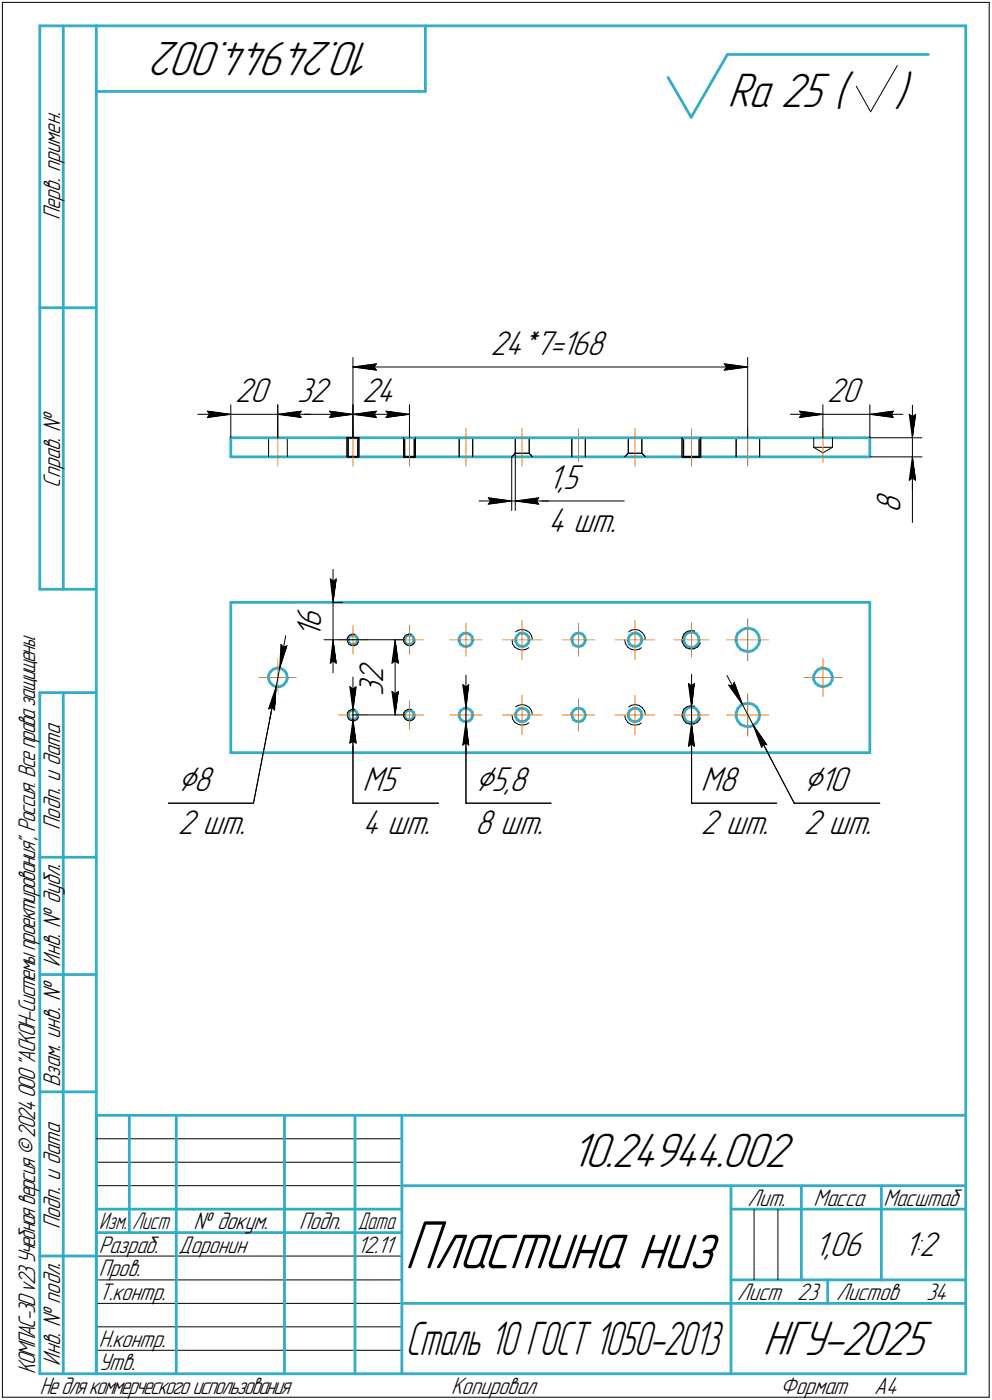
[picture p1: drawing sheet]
<svg xmlns="http://www.w3.org/2000/svg" width="211mm" height="298mm" viewBox="0 0 211 298" stroke-linecap="round" stroke-linejoin="round" font-family="sans-serif">
<defs><g id="words">
<text font-size="15.5" x="86.1" y="270.1">Пластина низ</text>
<g font-size="10.9">
<text x="79.6" y="9" transform="rotate(-180 79.6 9)">10.24944.002</text>
<text x="154.8" y="22.8">Ra 25 (</text>
<text x="190.3" y="22.8">)</text>
<text x="121.4" y="248.5">10.24944.002</text>
<text x="162.3" y="288.5">НГУ-2025</text>
</g>
<text font-size="10.7" x="86.3" y="288.5">Сталь 10 ГОСТ 1050-2013</text>
<g font-size="8.5">
<text x="37.8" y="168.5">⌀8</text>
<text x="101.1" y="168.5">⌀5,8</text>
<text x="171" y="168.5">⌀10</text>
</g>
<g font-size="7.8">
<text x="104.4" y="75.6">24*7=168</text>
<text x="50" y="85.7">20</text>
<text x="63.2" y="85.7">32</text>
<text x="77" y="85.7">24</text>
<text x="176" y="85.7">20</text>
<text x="116.7" y="104.2">1,5</text>
<text x="116.7" y="113.3">4 шт.</text>
<text x="191.6" y="109.2" transform="rotate(-90 191.6 109.2)">8</text>
<text x="68.4" y="135.8" transform="rotate(-90 68.4 135.8)">1</text>
<text x="68.4" y="133.7" transform="rotate(-90 68.4 133.7)">6</text>
<text x="81.5" y="148.1" transform="rotate(-90 81.5 148.1)">3</text>
<text x="81.5" y="145.4" transform="rotate(-90 81.5 145.4)">2</text>
<text x="77.1" y="168.5">M5</text>
<text x="149.1" y="168.5">M8</text>
<text x="37.8" y="177.7">2 шт.</text>
<text x="77.1" y="177.7">4 шт.</text>
<text x="101.1" y="177.7">8 шт.</text>
<text x="149.1" y="177.7">2 шт.</text>
<text x="171" y="177.7">2 шт.</text>
<text x="173.3" y="267.5">1,06</text>
<text x="192.4" y="267.5">1:2</text>
</g>
<g font-size="5.4">
<text x="12.8" y="46.9" transform="rotate(-90 12.8 46.9)">Перв. примен.</text>
<text x="12.8" y="103.8" transform="rotate(-90 12.8 103.8)">Справ. №</text>
<text x="12.8" y="176.7" transform="rotate(-90 12.8 176.7)">Подп. и дата</text>
<text x="12.8" y="205.8" transform="rotate(-90 12.8 205.8)">Инв. № дубл.</text>
<text x="12.8" y="231.6" transform="rotate(-90 12.8 231.6)">Взам. инв. №</text>
<text x="159.1" y="256.8">Лит.</text>
<text x="173.1" y="256.8">Масса</text>
<text x="188" y="256.8">Масштаб</text>
<text x="12.8" y="261.7" transform="rotate(-90 12.8 261.7)">Подп. и дата</text>
<text x="41.2" y="261.8">№ докум.</text>
<text x="63.6" y="261.8">Подп.</text>
<text x="21" y="266.8">Разраб.</text>
<text x="38" y="266.8">Доронин</text>
<text x="76" y="266.8">12.11</text>
<text x="21" y="271.8">Пров.</text>
<text x="21" y="276.8">Т.контр.</text>
<text x="156.9" y="276.8">Лист 23</text>
<text x="177.9" y="276.8">Листов</text>
<text x="197.1" y="276.8">34</text>
<text x="21" y="286.8">Н.контр.</text>
<text x="7.5" y="292.5" transform="rotate(-90 7.5 292.5)">КОМПАС-3Dv23Учебнаяверсия©2024ООО&quot;АСКОН-Системыпроектирования&quot;, Россия. Всеправазащищены.</text>
<text x="12.8" y="290.8" transform="rotate(-90 12.8 290.8)">Инв. № подл.</text>
<text x="21" y="291.8">Утв.</text>
<text x="8.5" y="296.7">Недлякоммерческогоиспользования</text>
<text x="96" y="296.8">Копировал</text>
<text x="166" y="296.8">Формат</text>
<text x="186" y="296.8">A4</text>
</g>
<g font-size="5.3">
<text x="21.1" y="261.8">Изм.</text>
<text x="28.1" y="261.8">Лист</text>
<text x="76.1" y="261.8">Дата</text>
</g>
</g></defs>
<g fill="none" stroke="#33acca" stroke-width=".59">
<path d="M8.5 5.5v120zM8.5 5.5h12zM13.5 5.5v120zM20.5 5.5v287zM20.5 5.5h185zM20.5 19.5h70zM90.5 5.5v14zM142.2 16.5l4.9 8.5zM154.8 11.6l-7.7 13.4zM154.8 11.6h42.7zM205.5 5.5v287zM8.5 65.5h12z"/>
<path d="M49.1 97.3h136zM49.1 93.2v4.1zM49.1 93.2h136zM185.1 93.2v4.1zM8.5 125.5h12zM49.1 128.3h136zM49.1 128.3v32zM74.1 136l.1 .6zM74.2 136.6l.2 .5zM74.4 135.5l.5-.3zM74.4 135.5l-.3 .5zM74.4 137.1l.6 .1z"/>
<path d="M74.9 135.2l.6 .1zM75 137.2h.6zM75.5 135.3l.4 .4zM75.6 137.2l.4-.5zM75.9 135.7l.2 .5zM76.1 136.2l-.1 .5zM86.1 136v.6zM86.1 136.6l.3 .5zM86.4 135.5l.6-.3zM86.4 135.5l-.3 .5zM86.4 137.1l.6 .1zM87 135.2l.5 .1z"/>
<path d="M87 137.2h.5zM87.5 135.3l.5 .4zM88 135.7l.1 .5zM88 136.7l-.5 .5zM88.1 136.2l-.1 .5zM97.7 135.9v.7zM97.7 136.6l.3 .6zM98 135.3l.6-.4zM98 135.3l-.3 .6zM98 137.2l.6 .4zM98.6 134.9l.7-.1zM98.6 137.6l.7 .1z"/>
<path d="M99.3 134.8l.6 .2zM99.3 137.7l.7-.3zM99.9 135l.5 .6zM100.4 135.6l.2 .6zM100.4 136.9l-.4 .5zM100.6 136.2l-.2 .7zM109.7 135.9v.7zM109.7 136.6l.4 .6zM110.1 135.3l.5-.4zM110.1 135.3l-.4 .6zM110.1 137.2l.5 .4zM110.6 134.9l.7-.1z"/>
<path d="M110.6 137.6l.7 .1zM111.3 134.8l.6 .2zM111.3 137.7l.6-.3zM111.9 135l.5 .6zM111.9 137.4l.5-.5zM112.4 135.6l.2 .6zM112.6 136.2l-.2 .7zM121.7 135.9l.1 .7zM121.8 136.6l.2 .6zM122 135.3l.6-.4zM122 135.3l-.3 .6zM122 137.2l.6 .4z"/>
<path d="M122.6 134.9l.7-.1zM122.6 137.6l.7 .1zM123.3 134.8l.7 .2zM123.3 137.7l.7-.3zM124 135l.4 .6zM124.4 135.6l.1 .6zM124.4 136.9l-.4 .5zM124.5 136.2l-.1 .7zM133.7 135.9v.7zM133.7 136.6l.3 .6zM134 135.3l.6-.4zM134 135.3l-.3 .6z"/>
<path d="M134 137.2l.6 .4zM134.6 134.9l.7-.1zM134.6 137.6l.7 .1zM135.3 134.8l.7 .2zM135.3 137.7l.7-.3zM136 135l.4 .6zM136.4 135.6l.2 .6zM136.4 136.9l-.4 .5zM136.6 136.2l-.2 .7zM145.5 136.3l.1 .7zM145.6 135.6l-.1 .7zM145.6 137l.5 .6z"/>
<path d="M146 135l.7-.4zM146 135l-.4 .6zM146.1 137.6l.7 .2zM146.7 134.6h.8zM146.8 137.8h.8zM147.5 134.6l.7 .4zM147.6 137.8l.6-.3zM148.2 135l.4 .6zM148.6 135.6l.2 .6zM148.7 136.9l-.5 .6zM148.8 136.2l-.1 .7zM156.6 135.8v.9z"/>
<path d="M156.6 136.7l.4 .8zM157 134.9l.6-.6zM157 134.9l-.4 .9zM157 137.5l.6 .8zM157.6 138.3l.8 .3zM157.6 134.3l.8-.4zM158.4 133.9l.9-.1zM158.4 138.6l.9 .2zM159.3 133.8l1 .2zM159.3 138.8l.9-.3zM160.2 138.5l.8-.6zM160.3 134l.7 .5z"/>
<path d="M161 134.5l.5 .9zM161.5 135.4l.1 .8zM161.5 137.2l-.5 .7zM161.6 136.3l-.1 .9zM161.6 136.3h.1M185.1 128.3v32zM8.5 147.5v145zM8.5 147.5h12zM13.5 147.5v145zM57.1 143.8v.7zM57.1 144.5l.3 .8zM57.4 145.3l.6 .6z"/>
<path d="M57.6 143l.6-.5zM57.6 143l-.5 .8zM58 145.9l.8 .3zM58.2 142.5l.7-.3zM58.8 146.2h.8zM58.9 142.2l.9 .1zM59.6 146.2l.7-.3zM59.8 142.3l.7 .4zM60.5 142.7l.5 .7zM60.9 145.2l-.6 .7zM61 143.4l.1 .9zM61.1 144.4l-.2 .8z"/>
<path d="M61.1 144.3v.1zM74.1 152l.1 .6zM74.2 152.6l.2 .5zM74.4 151.5l.5-.3zM74.4 151.5l-.3 .5zM74.4 153.1l.6 .1zM74.9 151.2l.6 .1zM75 153.2h.6zM75.5 151.3l.4 .4zM75.6 153.2l.4-.5zM75.9 151.7l.2 .5zM76.1 152.2l-.1 .5z"/>
<path d="M86.1 152v.6zM86.1 152.6l.3 .5zM86.4 151.5l.6-.3zM86.4 151.5l-.3 .5zM86.4 153.1l.6 .1zM87 151.2l.5 .1zM87 153.2h.5zM87.5 151.3l.5 .4zM87.5 153.2l.5-.5zM88 151.7l.1 .5zM88.1 152.2l-.1 .5zM97.7 151.9v.7z"/>
<path d="M97.7 152.6l.3 .6zM98 151.3l.6-.4zM98 151.3l-.3 .6zM98 153.2l.6 .4zM98.6 150.9l.7-.1zM98.6 153.6l.7 .1zM99.3 150.8l.6 .2zM99.3 153.7l.7-.3zM99.9 151l.5 .6zM100.4 151.6l.2 .6zM100.4 152.9l-.4 .5zM100.6 152.2l-.2 .7z"/>
<path d="M109.7 151.9v.7zM109.7 152.6l.4 .6zM110.1 151.3l.5-.4zM110.1 151.3l-.4 .6zM110.1 153.2l.5 .4zM110.6 150.9l.7-.1zM110.6 153.6l.7 .1zM111.3 150.8l.6 .2zM111.3 153.7l.6-.3zM111.9 151l.5 .6zM111.9 153.4l.5-.5zM112.4 151.6l.2 .6z"/>
<path d="M112.6 152.2l-.2 .7zM121.7 151.9l.1 .7zM121.8 152.6l.2 .6zM122 151.3l.6-.4zM122 151.3l-.3 .6zM122 153.2l.6 .4zM122.6 150.9l.7-.1zM122.6 153.6l.7 .1zM123.3 150.8l.7 .2zM123.3 153.7l.7-.3zM124 151l.4 .6zM124.4 151.6l.1 .6z"/>
<path d="M124.4 152.9l-.4 .5zM124.5 152.2l-.1 .7zM133.7 151.9v.7zM133.7 152.6l.3 .6zM134 151.3l.6-.4zM134 151.3l-.3 .6zM134 153.2l.6 .4zM134.6 150.9l.7-.1zM134.6 153.6l.7 .1zM135.3 150.8l.7 .2zM135.3 153.7l.7-.3zM136 151l.4 .6z"/>
<path d="M136.4 151.6l.2 .6zM136.4 152.9l-.4 .5zM136.6 152.2l-.2 .7zM145.5 152.3l.1 .7zM145.6 151.6l-.1 .7zM145.6 153l.5 .6zM146 151l.7-.4zM146 151l-.4 .6zM146.1 153.6l.7 .2zM146.7 150.6h.8zM146.8 153.8h.8zM147.5 150.6l.7 .4z"/>
<path d="M147.6 153.8l.6-.3zM148.2 151l.4 .6zM148.6 151.6l.2 .6zM148.7 152.9l-.5 .6zM148.8 152.2l-.1 .7zM156.6 151.8v.9zM156.6 152.7l.4 .8zM157 150.9l-.4 .9zM157 153.5l.6 .8zM157.6 154.3l.8 .3zM157.6 150.2l.8-.3zM157.6 150.2l-.6 .7z"/>
<path d="M158.4 149.9l.9-.1zM158.4 154.6l.9 .2zM159.3 149.8l1 .2zM159.3 154.8l.9-.3zM160.2 154.5l.8-.6zM160.3 150l.7 .5zM161 150.5l.5 .9zM161.5 151.4l.1 .8zM161.5 153.2l-.5 .7zM161.6 152.3l-.1 .9zM161.6 152.3h.1M173.1 143.9v.8z"/>
<path d="M173.1 144.7l.4 .8zM173.5 143.2l-.4 .7zM173.5 145.5l.7 .5zM174.1 142.6l.7-.4zM174.1 142.6l-.6 .6zM174.2 146l.7 .2zM174.8 142.2l.8 .1zM174.9 146.2h.2zM175.1 146.2l.8-.2zM175.6 142.3l.8 .4zM175.9 146l.7-.4zM176.4 142.7l.5 .6z"/>
<path d="M176.9 143.3l.2 .8zM177 144.9l-.4 .7zM177.1 144.1l-.1 .8zM49.1 160.3h136zM8.5 182.5h12zM8.5 207.5h12zM8.5 232.5h12zM20.5 237.5h185zM20.5 237.5v55zM27.5 237.5v25zM37.5 237.5v55zM60.5 237.5v55z"/>
<path d="M75.5 237.5v55zM85.5 237.5v55zM20.5 257.5h65zM85.5 252.5h120zM155.5 252.5v40zM155.5 257.5h15zM170.5 252.5v20zM170.5 257.5h35zM187.5 252.5v20zM8.5 267.5h12zM20.5 262.5h65zM85.5 277.5h70z"/>
<path d="M155.5 277.5h50zM155.5 272.5h50zM176.1 272.5v5zM8.5 292.5h12zM20.5 292.5h185z"/>
</g>
<g fill="none" stroke="#000" stroke-width=".21">
<path d="M.5 .5v297zM.5 .5h210zM182.2 18.4l3.1 5.4zM190.9 14l-5.6 9.8zM210.5 .5v297zM75.1 76.1v17.1zM75.1 78.1l5-.6zM75.1 78.1l5 .7zM75.1 78.1h84zM79.6 78.1l.5 .7zM80.1 77.5l-.5 .6zM154.1 78.8l5-.7z"/>
<path d="M154.1 77.5l.5 .6zM154.1 77.5l5 .6zM154.6 78.1l-.5 .7zM159.1 76.1v17.1zM42.1 88.2h7zM44.1 87.5l5 .7zM44.1 87.5l.5 .7zM44.1 88.9l5-.7zM44.6 88.2l-.5 .7zM49.1 86.2v7zM49.1 88.2h10zM57.1 93.2v4.1z"/>
<path d="M59.1 86.2v7zM59.1 88.2l5 .7zM59.1 88.2l5-.7zM59.1 88.2h7zM59.1 88.2h16zM61.1 93.2v4.1zM63.6 88.2l.5 .7zM64.1 87.5l-.5 .7zM70.1 88.9l5-.7zM70.1 87.5l.5 .7zM70.1 87.5l5 .7zM70.6 88.2l-.5 .7z"/>
<path d="M73.8 93.2h2.6zM73.8 93.2v4.1zM73.8 97.3h2.6zM74.1 93.2v4.1zM74.1 93.2h2zM74.1 97.3h2zM75.1 86.2v7zM75.1 88.2l5-.7zM75.1 88.2l5 .7zM75.1 88.2h12zM76.1 93.2v4.1zM76.4 93.2v4.1z"/>
<path d="M79.6 88.2l.5 .7zM80.1 87.5l-.5 .7zM82.1 88.9l5-.7zM82.1 87.5l.5 .7zM82.1 87.5l5 .7zM82.6 88.2l-.5 .7zM85.9 97.3h2.5zM85.9 93.2v4.1zM86.1 93.2v4.1zM86.1 97.3h2zM87.1 86.2v7zM88.1 93.2v4.1z"/>
<path d="M88.4 93.2v4.1zM97.7 93.2v4.1zM100.6 93.2v4.1zM108.9 97.3l.7-.8zM108.9 97.3v11.4zM109.6 93.2v3.3zM109.6 96.5h3zM109.6 96.3v12.4zM112.6 93.2v3.3zM112.6 96.5l.7 .8zM121.7 93.2v4.1zM124.5 93.2v4.1z"/>
<path d="M132.9 97.3l.8-.8zM133.7 93.2v3.3zM133.7 96.5h2.9zM136.6 93.2v3.3zM136.6 96.5l.7 .8zM145.1 97.3h4zM145.1 93.2v4.1zM145.5 93.2v4.1zM145.5 97.3h3.3zM148.8 93.2v4.1zM149.1 93.2v4.1zM156.6 93.2v4.1z"/>
<path d="M161.6 93.2v4.1zM168.1 88.2h7zM170.1 87.5l5 .7zM170.1 87.5l.5 .7zM170.1 88.9l5-.7zM170.6 88.2l-.5 .7zM173.1 95.2l2 1.2zM173.1 93.2v2zM173.1 95.2h4zM175.1 96.4l2-1.2zM175.1 86.2v7zM175.1 88.2h10z"/>
<path d="M177.1 93.2v2zM185.1 86.2v7zM185.1 97.3h11.1zM185.1 93.2h11.1zM185.1 88.2l5 .7zM185.1 88.2l5-.7zM185.1 88.2h7zM189.7 88.2l.4 .7zM190.1 87.5l-.4 .7zM193.5 88.2l.6 .5zM193.5 88.2l.6 5zM194.1 97.3v5z"/>
<path d="M194.1 97.3l-.6 5zM194.1 97.3l.7 5zM194.1 97.3v6.9zM194.1 88.7l.7-.5zM194.1 86.3v6.9zM194.1 93.2v4.1zM194.8 88.2l-.7 5zM101.9 106.7h7zM103.9 106l5 .7zM103.9 106l.5 .7zM103.9 107.4l5-.7zM104.4 106.7l-.5 .7z"/>
<path d="M108.9 106.7h.7zM109.6 106.7h5zM109.6 106.7l5 .7zM109.6 106.7l5-.7zM109.6 106.7h7.1zM114.1 106.7l.5 .7zM114.6 106.7h18.2zM114.6 106l-.5 .7zM193.5 102.3l.6-.5zM194.1 102.3v9zM194.1 101.8l.7 .5zM59.8 137.2l.6 .6z"/>
<path d="M59.8 137.2l-.3 5zM60.4 137.8l.6-.3zM60.8 135.4l-1.3 6.8zM61 137.5l-1.5 4.7zM68.9 136.2h6.2zM70.3 123.3l.6 .5zM70.3 123.3l.6 5zM70.7 128.3h2.2zM70.9 123.8l.6-.5zM70.9 121.2v7.1zM70.9 136.2l-.6 5zM70.9 136.2l.6 5z"/>
<path d="M70.9 136.2v7.1zM70.9 128.3v7.9zM71.5 123.3l-.6 5zM73.9 135.8v.7zM73.9 136.5l.3 .6zM74.2 137.1l.5 .3zM74.3 135.3l.6-.3zM74.3 135.3l-.4 .5zM74.7 137.4l.7 .1zM74.9 135h.6zM75.1 136.2h11zM75.4 137.5l.5-.3z"/>
<path d="M76.3 136.7l-.4 .5zM84.1 136.2l.7 5zM84.1 136.2l-.7 5zM84.1 136.2v16zM85.9 136.5l.3 .6zM85.9 135.8v.7zM86.2 137.1l.5 .3zM86.3 135.3l.6-.3zM86.3 135.3l-.4 .5zM86.7 137.4l.6 .1zM86.9 135h.6zM87.3 137.5l.6-.3z"/>
<path d="M88.3 136.7l-.4 .5zM109 136.3l.1 .8zM109.1 137.1l.5 .7zM109.6 137.8l.7 .5zM109.7 134.5l.5-.3zM110.2 134.2l.9-.2zM110.3 138.3l.8 .1zM111.1 134l.8 .2zM111.1 138.4l.8-.1zM111.9 134.2l.8 .5zM111.9 138.3l.6-.4zM112.7 134.7l.4 .7z"/>
<path d="M113.1 135.4l.2 .8zM132.9 136.3l.2 .8zM133.1 137.1l.5 .7zM133.6 137.8l.7 .5zM133.8 134.5l.5-.3zM134.3 134.2l.8-.2zM134.3 138.3l.8 .1zM135.1 134l.9 .2zM135.1 138.4l.9-.1zM136 134.2l.7 .5zM136 138.3l.5-.4zM136.7 134.7l.5 .7z"/>
<path d="M137.2 135.4l.1 .8zM145.1 136.6l.4 .7zM145.2 135.7l-.1 .9zM145.5 137.3l.5 .6zM145.5 135l.7-.5zM145.5 135l-.3 .7zM146 137.9l.7 .3zM146.2 134.5l.8-.2zM146.7 138.2h.9zM147 134.3l.8 .1zM147.6 138.2l.7-.4zM148.8 137.2l-.5 .6z"/>
<path d="M149 136.9l-.2 .3zM57.1 151l.8-.4zM57.9 150.6l.5 .6zM58.8 146.2l-4.9 24.8zM58.8 146.2l-1.7 4.8zM58.8 146.2l-.4 5zM58.8 146.2l-1.4 6.9zM59.5 142.2l-.7 4zM70.3 141.2l.6-.5zM70.9 140.7l.6 .5zM73.9 151.8v.7zM73.9 152.5l.3 .6z"/>
<path d="M74.2 153.1l.5 .3zM74.3 151.3l.6-.3zM74.3 151.3l-.4 .5zM74.4 146.2l.7 .5zM74.4 146.2l.7 5zM74.4 158.2l.7-.4zM74.7 153.4l.7 .1zM74.9 151h.6zM75.1 153.2v17.8zM75.1 152.2h11zM75.1 146.7l.7-.5zM75.1 144.2v7z"/>
<path d="M75.1 153.2l-.7 5zM75.1 157.8l.7 .4zM75.1 153.2l.7 5zM75.1 153.2v7.1zM75.1 151.2v2zM75.4 153.5l.5-.3zM75.8 146.2l-.7 5zM76.3 152.7l-.4 .5zM83.4 141.2l.7-.5zM83.4 147.2l.7 5zM83.4 147.2l.7 .5zM84.1 140.7l.7 .5z"/>
<path d="M84.1 147.7l.7-.5zM84.8 147.2l-.7 5zM85.9 152.5l.3 .6zM85.9 151.8v.7zM86.2 153.1l.5 .3zM86.3 151.3l.6-.3zM86.3 151.3l-.4 .5zM86.7 153.4l.6 .1zM86.9 151h.6zM87.3 153.5l.6-.3zM88.3 152.7l-.4 .5zM98.5 145.8l.6 .5z"/>
<path d="M98.5 145.8l.6 5zM98.5 158.7l.6-.5zM99.1 153.7v17.3zM99.1 146.3l.6-.5zM99.1 143.8v7zM99.1 153.7l-.6 5zM99.1 158.2l.6 .5zM99.1 153.7l.6 5zM99.1 153.7v7zM99.1 150.8v2.9zM99.7 145.8l-.6 5zM109 152.3l.1 .8z"/>
<path d="M109.1 153.1l.5 .7zM109.6 153.8l.7 .5zM109.7 150.5l.5-.3zM110.2 150.2l.9-.2zM110.3 154.3l.8 .1zM111.1 150l.8 .2zM111.1 154.4l.8-.1zM111.9 150.2l.8 .5zM111.9 154.3l.6-.4zM112.7 150.7l.4 .7zM113.1 151.4l.2 .8zM132.9 152.3l.2 .8z"/>
<path d="M133.1 153.1l.5 .7zM133.6 153.8l.7 .5zM133.8 150.5l.5-.3zM134.3 150.2l.8-.2zM134.3 154.3l.8 .1zM135.1 150l.9 .2zM135.1 154.4l.9-.1zM136 150.2l.7 .5zM136 154.3l.5-.4zM136.7 150.7l.5 .7zM137.2 151.4l.1 .8zM145.1 152.5l.4 .8z"/>
<path d="M145.2 151.7l-.1 .8zM145.5 153.3l.5 .6zM145.5 151l.7-.5zM145.5 151l-.3 .7zM146 153.9l.7 .3zM146.2 150.5l.8-.2zM146.5 145.5l.7 .5zM146.5 145.5l.7 5.1zM146.5 158.9l.7-.5zM146.7 154.2h.9zM147 150.3l.8 .1zM147.2 153.9v17.1z"/>
<path d="M147.2 146l.5-.5zM147.2 143.6v7zM147.2 153.9l-.7 5zM147.2 158.4l.5 .5zM147.2 153.9l.5 5zM147.2 153.9v7zM147.2 150.6v3.3zM147.6 154.2l.7-.4zM147.7 145.5l-.5 5.1zM148.8 153.2l-.5 .6zM149 152.9l-.2 .3zM154.7 143.8l3.3 6.2z"/>
<path d="M155 145.9l.9 .1zM155 145.9l3 4.1zM156.2 145.3l1.8 4.7zM156.2 145.3l-.3 .7zM158 150l2.3 4.4zM160.3 154.4l8.7 16.6zM160.3 154.4l1.8 4.8zM160.3 154.4l2.9 4.2zM160.3 154.4l3.3 6.2zM162.4 158.4l-.3 .8zM162.4 158.4l.8 .2zM35.8 171h18.1z"/>
<path d="M75.1 171h18.2zM99.1 171h18.2zM147.2 171h18.1zM169 171h18.2zM20.5 247.5h65zM20.5 252.5h65zM20.5 242.5h65zM160.4 257.5v15zM165.5 257.5v15zM20.5 267.5h65zM20.5 272.5h65zM20.5 277.5h65z"/>
<path d="M.5 297.5h210zM20.5 282.5h65zM20.5 287.5h65z"/>
</g>
<g fill="none" stroke="#ff8000" stroke-width=".21">
<path d="M59.1 91.3v7.9zM75.1 91.3v7.9zM87.1 91.3v7.9zM99.1 91.3v7.9zM111.1 91.3v7.9zM123.1 91.3v7.9zM135.1 91.3v7.9zM147.2 91.3v7.9zM159.1 91.3v7.9zM175.1 91.3v7.2zM72.1 136.2h3zM75.1 136.2h3z"/>
<path d="M75.1 136.2v3.1zM75.1 133.2v3zM84.1 136.2h3zM87.1 136.2h3.1zM87.1 136.2v3.1zM87.1 133.2v3zM95.7 136.2h3.4zM99.1 136.2h3.4zM99.1 136.2v3.5zM99.1 132.8v3.4zM106.9 136.2h4.2zM111.1 136.2h4.2z"/>
<path d="M111.1 136.2v4.3zM111.1 132.1v4.1zM119.6 136.2h3.5zM123.1 136.2h3.5zM123.1 136.2v3.5zM123.1 132.8v3.4zM130.9 136.2h4.2zM135.1 136.2h4.2zM135.1 136.2v4.3zM135.1 132.1v4.1zM143.4 136.2h3.8zM147.2 136.2h3.6z"/>
<path d="M147.2 136.2v3.7zM147.2 132.6v3.6zM154.6 136.2h4.5zM159.1 136.2h4.5zM159.1 136.2v4.5zM159.1 131.7v4.5zM55.1 144.3h4zM59.1 144.3h4zM59.1 144.3v4zM59.1 140.2v4.1zM72.1 152.2h3zM75.1 152.2h3z"/>
<path d="M75.1 152.2v3.1zM75.1 149.2v3zM84.1 152.2h3zM87.1 152.2h3.1zM87.1 152.2v3.1zM87.1 149.2v3zM95.7 152.2h3.4zM99.1 152.2h3.4zM99.1 152.2v3.5zM99.1 148.8v3.4zM106.9 152.2h4.2zM111.1 152.2h4.2z"/>
<path d="M111.1 152.2v4.3zM111.1 148.1v4.1zM119.6 152.2h3.5zM123.1 152.2h3.5zM123.1 152.2v3.5zM123.1 148.8v3.4zM130.9 152.2h4.2zM135.1 152.2h4.2zM135.1 152.2v4.3zM135.1 148.1v4.1zM143.4 152.2h3.8zM147.2 152.2h3.6z"/>
<path d="M147.2 152.2v3.7zM147.2 148.6v3.6zM154.6 152.2h4.5zM159.1 152.2h4.5zM159.1 152.2v4.5zM159.1 147.7v4.5zM171.1 144.3h4zM175.1 144.3h4.1zM175.1 144.3v4zM175.1 140.2v4.1z"/>
</g>
<g fill="#fff" stroke="#fff" stroke-width=".21">
<path d="M176 80.1h8.2zM176 80.2h8.2zM176 80.3h8.2zM176 80.3h8.2zM176 80.4h8.2zM176 80.5h8.2zM176 80.6h8.2zM176 80.7h8.2zM176 80.8h8.2zM176 80.9h8.2zM176 80.9h8.2zM176 81h8.2zM176 81.1h8.2zM176 81.2h8.2zM176 81.3h8.2zM176 81.4h8.2zM176 81.4h8.2zM176 81.5h8.2zM176 81.6h8.2zM176 81.7h8.2zM176 81.8h8.2zM176 81.9h8.2zM176 82h8.2zM176 82h8.2zM176 82.1h8.2zM176 82.2h8.2zM176 82.3h8.2zM176 82.4h8.2zM176 82.5h8.2zM176 82.5h8.2zM176 82.6h8.2zM176 82.7h8.2zM176 82.8h8.2zM176 82.9h8.2zM176 83h8.2zM176 83.1h8.2zM176 83.1h8.2zM176 83.2h8.2zM176 83.3h8.2zM176 83.4h8.2zM176 83.5h8.2zM176 83.6h8.2zM176 83.7h8.2zM176 83.7h8.2zM176 83.8h8.2zM176 83.9h8.2zM176 84h8.2zM176 84.1h8.2zM176 84.2h8.2zM176 84.2h8.2zM176 84.3h8.2zM176 84.4h8.2zM176 84.5h8.2zM176 84.6h8.2zM176 84.7h8.2zM176 84.8h8.2zM176 84.8h8.2zM176 84.9h8.2zM176 85h8.2zM176 85.1h8.2zM176 85.2h8.2zM176 85.3h8.2zM176 85.3h8.2zM176 85.4h8.2zM176 85.5h8.2zM176 85.6h8.2zM176 85.7h8.2zM176 85.8h8.2zM176 85.9h8.2zM176 85.9h8.2zM176 86h8.2zM176 86.1h8.2zM176 86.2h8.2zM176 86.3h8.2zM176 86.4h8.2zM176 86.4h8.2zM176 86.5h8.2zM176 86.6h8.2zM176 86.7h8.2zM176 86.8h8.2zM176 86.9h8.2zM176 87h8.2zM176 87h8.2zM176 87.1h8.2z"/>
<path d="M169.6 87h.7zM169.6 87.1h1.3zM169.6 87.2h1.8zM169.6 87.3h2.5zM169.6 87.4h3.1zM169.6 87.5h3.7zM169.6 87.5h4zM169.6 87.6h4.1zM169.6 87.7h4.3zM169.6 87.8h4.6zM169.6 87.9h4.7zM169.6 88h4.9zM169.6 88.1h5.2zM169.6 88.1h5.3zM169.6 88.2h5.5zM169.6 88.3h5.3zM169.6 88.4h5.2zM169.6 88.5h4.9zM169.6 88.6h4.7zM169.6 88.6h4.6zM169.6 88.7h4.3zM169.6 88.8h4.1zM169.6 88.9h4zM169.6 89h3.7zM169.6 89.1h3zM169.6 89.2h2.3zM169.6 89.2h1.5zM169.6 89.3h.7z"/>
<path d="M190 87h.6zM189.4 87.1h1.2zM188.7 87.2h1.9zM188.1 87.3h2.5zM187.5 87.4h3.1zM186.9 87.5h3.7zM186.7 87.5h3.9zM186.5 87.6h4.1zM186.3 87.7h4.3zM186.1 87.8h4.5zM185.9 87.9h4.7zM185.7 88h4.9zM185.5 88.1h5.1zM185.3 88.1h5.3zM185.1 88.2h5.5zM185.3 88.3h5.3zM185.5 88.4h5.1zM185.7 88.5h4.9zM185.9 88.6h4.7zM186.1 88.6h4.5zM186.3 88.7h4.3zM186.5 88.8h4.1zM186.7 88.9h3.9zM186.9 89h3.7zM187.6 89.1h3zM188.4 89.2h2.2zM189.1 89.2h1.5zM189.9 89.3h.7z"/>
<path d="M186 104.2h7.1zM186 104.3h7.1zM186 104.4h7.1zM186 104.5h7.1zM186 104.6h7.1zM186 104.6h7.1zM186 104.7h7.1zM186 104.8h7.1zM186 104.9h7.1zM186 105h7.1zM186 105.1h7.1zM186 105.2h7.1zM186 105.2h7.1zM186 105.3h7.1zM186 105.4h7.1zM186 105.5h7.1zM186 105.6h7.1zM186 105.7h7.1zM186 105.7h7.1zM186 105.8h7.1zM186 105.9h7.1zM186 106h7.1zM186 106.1h7.1zM186 106.2h7.1zM186 106.3h7.1zM186 106.3h7.1zM186 106.4h7.1zM186 106.5h7.1zM186 106.6h7.1zM186 106.7h7.1zM186 106.8h7.1zM186 106.8h7.1zM186 106.9h7.1zM186 107h7.1zM186 107.1h7.1zM186 107.2h7.1zM186 107.3h7.1zM186 107.4h7.1zM186 107.4h7.1zM186 107.5h7.1zM186 107.6h7.1zM186 107.7h7.1zM186 107.8h7.1zM186 107.9h7.1zM186 107.9h7.1zM186 108h7.1zM186 108.1h7.1zM186 108.2h7.1zM186 108.3h7.1zM186 108.4h7.1zM186 108.5h7.1zM186 108.5h7.1zM186 108.6h7.1zM186 108.7h7.1zM186 108.8h7.1zM186 108.9h7.1zM186 109h7.1zM186 109.1h7.1zM186 109.1h7.1z"/>
<path d="M194.1 97.5h.2zM194.1 97.6h.2zM194 97.7h.4zM194 97.8h.4zM193.9 97.9h.5zM193.9 98h.6zM193.9 98h.6zM193.8 98.1h.8zM193.8 98.2h.8zM193.7 98.3h.9zM193.7 98.4h.9zM193.6 98.5h1zM193.6 98.6h1.1zM193.6 98.6h1.1zM193.5 98.7h1.3zM193.5 98.8h1.3zM193.5 98.9h1.4zM193.5 99h1.4zM193.4 99.1h1.5zM193.4 99.1h1.6zM193.4 99.2h1.6zM193.4 99.3h1.6zM193.4 99.4h1.6zM193.4 99.5h1.6zM193.4 99.6h1.6zM193.4 99.7h1.6zM193.4 99.7h1.7zM193.3 99.8h1.8zM193.3 99.9h1.8zM193.3 100h1.8zM193.3 100.1h1.8zM193.3 100.2h1.8zM193.3 100.2h1.8zM193.3 100.3h1.9zM193.3 100.4h1.9zM193.3 100.5h1.9zM193.2 100.6h2zM193.2 100.7h2zM193.2 100.8h2zM193.2 100.8h2zM193.2 100.9h2zM193.2 101h2zM193.2 101.1h2zM193.2 101.2h2zM193.2 101.3h2zM193.1 101.3h2.1zM193.1 101.4h2.1zM193.1 101.5h2.1zM193.1 101.6h2.2zM193.1 101.7h2.2zM193.1 101.8h2.2zM193.1 101.9h2.2zM193.1 101.9h2.2zM193.1 102h2.2zM193 102.1h2.3zM193 102.2h2.4zM193 102.3h2.4zM193 102.4h2.4zM193 102.4h2.4zM193 102.5h2.4zM193 102.6h2.4zM193 102.7h2.4z"/>
<path d="M193 87.7h2.4zM193 87.8h2.4zM193 87.9h2.4zM193 88h2.4zM193 88.1h2.4zM193 88.1h2.4zM193 88.2h2.4zM193 88.3h2.4zM193 88.4h2.3zM193.1 88.5h2.2zM193.1 88.6h2.2zM193.1 88.6h2.2zM193.1 88.7h2.2zM193.1 88.8h2.2zM193.1 88.9h2.2zM193.1 89h2.1zM193.1 89.1h2.1zM193.1 89.2h2.1zM193.2 89.2h2zM193.2 89.3h2zM193.2 89.4h2zM193.2 89.5h2zM193.2 89.6h2zM193.2 89.7h2zM193.2 89.7h2zM193.2 89.8h2zM193.2 89.9h2zM193.3 90h1.9zM193.3 90.1h1.9zM193.3 90.2h1.9zM193.3 90.3h1.8zM193.3 90.3h1.8zM193.3 90.4h1.8zM193.3 90.5h1.8zM193.3 90.6h1.8zM193.3 90.7h1.8zM193.4 90.8h1.7zM193.4 90.8h1.6zM193.4 90.9h1.6zM193.4 91h1.6zM193.4 91.1h1.6zM193.4 91.2h1.6zM193.4 91.3h1.6zM193.4 91.4h1.6zM193.4 91.4h1.5zM193.5 91.5h1.4zM193.5 91.6h1.4zM193.5 91.7h1.3zM193.5 91.8h1.3zM193.6 91.9h1.1zM193.6 91.9h1.1zM193.6 92h1zM193.7 92.1h.9zM193.7 92.2h.9zM193.8 92.3h.8zM193.8 92.4h.8zM193.9 92.5h.6zM193.9 92.5h.6zM193.9 92.6h.5zM194 92.7h.4zM194 92.8h.4zM194.1 92.9h.2zM194.1 93h.2z"/>
<path d="M50 80.1h8.2zM50 80.2h8.2zM50 80.3h8.2zM50 80.3h8.2zM50 80.4h8.2zM50 80.5h8.2zM50 80.6h8.2zM50 80.7h8.2zM50 80.8h8.2zM50 80.9h8.2zM50 80.9h8.2zM50 81h8.2zM50 81.1h8.2zM50 81.2h8.2zM50 81.3h8.2zM50 81.4h8.2zM50 81.4h8.2zM50 81.5h8.2zM50 81.6h8.2zM50 81.7h8.2zM50 81.8h8.2zM50 81.9h8.2zM50 82h8.2zM50 82h8.2zM50 82.1h8.2zM50 82.2h8.2zM50 82.3h8.2zM50 82.4h8.2zM50 82.5h8.2zM50 82.5h8.2zM50 82.6h8.2zM50 82.7h8.2zM50 82.8h8.2zM50 82.9h8.2zM50 83h8.2zM50 83.1h8.2zM50 83.1h8.2zM50 83.2h8.2zM50 83.3h8.2zM50 83.4h8.2zM50 83.5h8.2zM50 83.6h8.2zM50 83.7h8.2zM50 83.7h8.2zM50 83.8h8.2zM50 83.9h8.2zM50 84h8.2zM50 84.1h8.2zM50 84.2h8.2zM50 84.2h8.2zM50 84.3h8.2zM50 84.4h8.2zM50 84.5h8.2zM50 84.6h8.2zM50 84.7h8.2zM50 84.8h8.2zM50 84.8h8.2zM50 84.9h8.2zM50 85h8.2zM50 85.1h8.2zM50 85.2h8.2zM50 85.3h8.2zM50 85.3h8.2zM50 85.4h8.2zM50 85.5h8.2zM50 85.6h8.2zM50 85.7h8.2zM50 85.8h8.2zM50 85.9h8.2zM50 85.9h8.2zM50 86h8.2zM50 86.1h8.2zM50 86.2h8.2zM50 86.3h8.2zM50 86.4h8.2zM50 86.4h8.2zM50 86.5h8.2zM50 86.6h8.2zM50 86.7h8.2zM50 86.8h8.2zM50 86.9h8.2zM50 87h8.2zM50 87h8.2zM50 87.1h8.2z"/>
<path d="M64 87h.6zM63.4 87.1h1.2zM62.7 87.2h1.9zM62.1 87.3h2.5zM61.6 87.4h3zM60.9 87.5h3.7zM60.7 87.5h3.9zM60.5 87.6h4.1zM60.3 87.7h4.3zM60.1 87.8h4.5zM59.9 87.9h4.7zM59.7 88h4.9zM59.5 88.1h5.1zM59.4 88.1h5.2zM59.1 88.2h5.5zM59.4 88.3h5.2zM59.5 88.4h5.1zM59.7 88.5h4.9zM59.9 88.6h4.7zM60.1 88.6h4.5zM60.3 88.7h4.3zM60.5 88.8h4.1zM60.7 88.9h3.9zM60.9 89h3.7zM61.6 89.1h3zM62.4 89.2h2.2zM63.2 89.2h1.4zM63.9 89.3h.7z"/>
<path d="M43.6 87h.7zM43.6 87.1h1.3zM43.6 87.2h1.9zM43.6 87.3h2.5zM43.6 87.4h3.1zM43.6 87.5h3.7zM43.6 87.5h4zM43.6 87.6h4.2zM43.6 87.7h4.3zM43.6 87.8h4.6zM43.6 87.9h4.7zM43.6 88h4.9zM43.6 88.1h5.2zM43.6 88.1h5.3zM43.6 88.2h5.5zM43.6 88.3h5.3zM43.6 88.4h5.2zM43.6 88.5h4.9zM43.6 88.6h4.7zM43.6 88.6h4.6zM43.6 88.7h4.3zM43.6 88.8h4.2zM43.6 88.9h4zM43.6 89h3.7zM43.6 89.1h3.1zM43.6 89.2h2.3zM43.6 89.2h1.5zM43.6 89.3h.8z"/>
<path d="M63.2 80.1h7.8zM63.2 80.2h7.8zM63.2 80.3h7.8zM63.2 80.3h7.8zM63.2 80.4h7.8zM63.2 80.5h7.8zM63.2 80.6h7.8zM63.2 80.7h7.8zM63.2 80.8h7.8zM63.2 80.9h7.8zM63.2 80.9h7.8zM63.2 81h7.8zM63.2 81.1h7.8zM63.2 81.2h7.8zM63.2 81.3h7.8zM63.2 81.4h7.8zM63.2 81.4h7.8zM63.2 81.5h7.8zM63.2 81.6h7.8zM63.2 81.7h7.8zM63.2 81.8h7.8zM63.2 81.9h7.8zM63.2 82h7.8zM63.2 82h7.8zM63.2 82.1h7.8zM63.2 82.2h7.8zM63.2 82.3h7.8zM63.2 82.4h7.8zM63.2 82.5h7.8zM63.2 82.5h7.8zM63.2 82.6h7.8zM63.2 82.7h7.8zM63.2 82.8h7.8zM63.2 82.9h7.8zM63.2 83h7.8zM63.2 83.1h7.8zM63.2 83.1h7.8zM63.2 83.2h7.8zM63.2 83.3h7.8zM63.2 83.4h7.8zM63.2 83.5h7.8zM63.2 83.6h7.8zM63.2 83.7h7.8zM63.2 83.7h7.8zM63.2 83.8h7.8zM63.2 83.9h7.8zM63.2 84h7.8zM63.2 84.1h7.8zM63.2 84.2h7.8zM63.2 84.2h7.8zM63.2 84.3h7.8zM63.2 84.4h7.8zM63.2 84.5h7.8zM63.2 84.6h7.8zM63.2 84.7h7.8zM63.2 84.8h7.8zM63.2 84.8h7.8zM63.2 84.9h7.8zM63.2 85h7.8zM63.2 85.1h7.8zM63.2 85.2h7.8zM63.2 85.3h7.8zM63.2 85.3h7.8zM63.2 85.4h7.8zM63.2 85.5h7.8zM63.2 85.6h7.8zM63.2 85.7h7.8zM63.2 85.8h7.8zM63.2 85.9h7.8zM63.2 85.9h7.8zM63.2 86h7.8zM63.2 86.1h7.8zM63.2 86.2h7.8zM63.2 86.3h7.8zM63.2 86.4h7.8zM63.2 86.4h7.8zM63.2 86.5h7.8zM63.2 86.6h7.8zM63.2 86.7h7.8zM63.2 86.8h7.8zM63.2 86.9h7.8zM63.2 87h7.8zM63.2 87h7.8zM63.2 87.1h7.8z"/>
<path d="M69.6 87h.7zM69.6 87.1h1.3zM69.6 87.2h1.9zM69.6 87.3h2.5zM69.6 87.4h3.1zM69.6 87.5h3.7zM69.6 87.5h4zM69.6 87.6h4.1zM69.6 87.7h4.3zM69.6 87.8h4.6zM69.6 87.9h4.7zM69.6 88h4.9zM69.6 88.1h5.2zM69.6 88.1h5.3zM69.6 88.2h5.5zM69.6 88.3h5.3zM69.6 88.4h5.2zM69.6 88.5h4.9zM69.6 88.6h4.7zM69.6 88.6h4.6zM69.6 88.7h4.3zM69.6 88.8h4.1zM69.6 88.9h4zM69.6 89h3.7zM69.6 89.1h3zM69.6 89.2h2.3zM69.6 89.2h1.5zM69.6 89.3h.8z"/>
<path d="M64 87h.6zM63.4 87.1h1.2zM62.7 87.2h1.9zM62.1 87.3h2.5zM61.6 87.4h3zM60.9 87.5h3.7zM60.7 87.5h3.9zM60.5 87.6h4.1zM60.3 87.7h4.3zM60.1 87.8h4.5zM59.9 87.9h4.7zM59.7 88h4.9zM59.5 88.1h5.1zM59.4 88.1h5.2zM59.1 88.2h5.5zM59.4 88.3h5.2zM59.5 88.4h5.1zM59.7 88.5h4.9zM59.9 88.6h4.7zM60.1 88.6h4.5zM60.3 88.7h4.3zM60.5 88.8h4.1zM60.7 88.9h3.9zM60.9 89h3.7zM61.6 89.1h3zM62.4 89.2h2.2zM63.2 89.2h1.4zM63.9 89.3h.7z"/>
<path d="M104.4 70h25.5zM104.4 70.1h25.5zM104.4 70.2h25.5zM104.4 70.3h25.5zM104.4 70.4h25.5zM104.4 70.4h25.5zM104.4 70.5h25.5zM104.4 70.6h25.5zM104.4 70.7h25.5zM104.4 70.8h25.5zM104.4 70.9h25.5zM104.4 71h25.5zM104.4 71h25.5zM104.4 71.1h25.5zM104.4 71.2h25.5zM104.4 71.3h25.5zM104.4 71.4h25.5zM104.4 71.5h25.5zM104.4 71.5h25.5zM104.4 71.6h25.5zM104.4 71.7h25.5zM104.4 71.8h25.5zM104.4 71.9h25.5zM104.4 72h25.5zM104.4 72.1h25.5zM104.4 72.1h25.5zM104.4 72.2h25.5zM104.4 72.3h25.5zM104.4 72.4h25.5zM104.4 72.5h25.5zM104.4 72.6h25.5zM104.4 72.6h25.5zM104.4 72.7h25.5zM104.4 72.8h25.5zM104.4 72.9h25.5zM104.4 73h25.5zM104.4 73.1h25.5zM104.4 73.2h25.5zM104.4 73.2h25.5zM104.4 73.3h25.5zM104.4 73.4h25.5zM104.4 73.5h25.5zM104.4 73.6h25.5zM104.4 73.7h25.5zM104.4 73.7h25.5zM104.4 73.8h25.5zM104.4 73.9h25.5zM104.4 74h25.5zM104.4 74.1h25.5zM104.4 74.2h25.5zM104.4 74.3h25.5zM104.4 74.3h25.5zM104.4 74.4h25.5zM104.4 74.5h25.5zM104.4 74.6h25.5zM104.4 74.7h25.5zM104.4 74.8h25.5zM104.4 74.8h25.5zM104.4 74.9h25.5zM104.4 75h25.5zM104.4 75.1h25.5zM104.4 75.2h25.5zM104.4 75.3h25.5zM104.4 75.4h25.5zM104.4 75.4h25.5zM104.4 75.5h25.5zM104.4 75.6h25.5zM104.4 75.7h25.5zM104.4 75.8h25.5zM104.4 75.9h25.5zM104.4 75.9h25.5zM104.4 76h25.5zM104.4 76.1h25.5zM104.4 76.2h25.5zM104.4 76.3h25.5zM104.4 76.4h25.5zM104.4 76.5h25.5zM104.4 76.5h25.5zM104.4 76.6h25.5zM104.4 76.7h25.5zM104.4 76.8h25.5zM104.4 76.9h25.5zM104.4 77h25.5zM104.4 77h25.5z"/>
<path d="M80 77h.6zM79.4 77h1.2zM78.7 77.1h1.9zM78.1 77.2h2.5zM77.6 77.3h3zM76.9 77.4h3.7zM76.7 77.5h3.9zM76.5 77.6h4.1zM76.3 77.6h4.3zM76.1 77.7h4.5zM75.9 77.8h4.7zM75.7 77.9h4.9zM75.5 78h5.1zM75.4 78.1h5.2zM75.1 78.1h5.5zM75.4 78.2h5.2zM75.5 78.3h5.1zM75.7 78.4h4.9zM75.9 78.5h4.7zM76.1 78.6h4.5zM76.3 78.7h4.3zM76.5 78.7h4.1zM76.7 78.8h3.9zM76.9 78.9h3.7zM77.6 79h3zM78.4 79.1h2.2zM79.2 79.2h1.4zM79.9 79.2h.7z"/>
<path d="M153.6 77h.7zM153.6 77h1.3zM153.6 77.1h1.8zM153.6 77.2h2.5zM153.6 77.3h3.1zM153.6 77.4h3.7zM153.6 77.5h4zM153.6 77.6h4.1zM153.6 77.6h4.3zM153.6 77.7h4.6zM153.6 77.8h4.7zM153.6 77.9h4.9zM153.6 78h5.1zM153.6 78.1h5.3zM153.6 78.1h5.5zM153.6 78.2h5.3zM153.6 78.3h5.1zM153.6 78.4h4.9zM153.6 78.5h4.7zM153.6 78.6h4.6zM153.6 78.7h4.3zM153.6 78.7h4.1zM153.6 78.8h4zM153.6 78.9h3.7zM153.6 79h3zM153.6 79.1h2.3zM153.6 79.2h1.5zM153.6 79.2h.7z"/>
<path d="M116.7 98.6h7.8zM116.7 98.6h7.8zM116.7 98.7h7.8zM116.7 98.8h7.8zM116.7 98.9h7.8zM116.7 99h7.8zM116.7 99.1h7.8zM116.7 99.1h7.8zM116.7 99.2h7.8zM116.7 99.3h7.8zM116.7 99.4h7.8zM116.7 99.5h7.8zM116.7 99.6h7.8zM116.7 99.7h7.8zM116.7 99.7h7.8zM116.7 99.8h7.8zM116.7 99.9h7.8zM116.7 100h7.8zM116.7 100.1h7.8zM116.7 100.2h7.8zM116.7 100.2h7.8zM116.7 100.3h7.8zM116.7 100.4h7.8zM116.7 100.5h7.8zM116.7 100.6h7.8zM116.7 100.7h7.8zM116.7 100.8h7.8zM116.7 100.8h7.8zM116.7 100.9h7.8zM116.7 101h7.8zM116.7 101.1h7.8zM116.7 101.2h7.8zM116.7 101.3h7.8zM116.7 101.3h7.8zM116.7 101.4h7.8zM116.7 101.5h7.8zM116.7 101.6h7.8zM116.7 101.7h7.8zM116.7 101.8h7.8zM116.7 101.9h7.8zM116.7 101.9h7.8zM116.7 102h7.8zM116.7 102.1h7.8zM116.7 102.2h7.8zM116.7 102.3h7.8zM116.7 102.4h7.8zM116.7 102.4h7.8zM116.7 102.5h7.8zM116.7 102.6h7.8zM116.7 102.7h7.8zM116.7 102.8h7.8zM116.7 102.9h7.8zM116.7 103h7.8zM116.7 103h7.8zM116.7 103.1h7.8zM116.7 103.2h7.8zM116.7 103.3h7.8zM116.7 103.4h7.8zM116.7 103.5h7.8zM116.7 103.5h7.8zM116.7 103.6h7.8zM116.7 103.7h7.8zM116.7 103.8h7.8zM116.7 103.9h7.8zM116.7 104h7.8zM116.7 104.1h7.8zM116.7 104.1h7.8zM116.7 104.2h7.8zM116.7 104.3h7.8zM116.7 104.4h7.8zM116.7 104.5h7.8zM116.7 104.6h7.8zM116.7 104.6h7.8zM116.7 104.7h7.8zM116.7 104.8h7.8zM116.7 104.9h7.8zM116.7 105h7.8zM116.7 105.1h7.8zM116.7 105.2h7.8zM116.7 105.2h7.8zM116.7 105.3h7.8zM116.7 105.4h7.8zM116.7 105.5h7.8zM116.7 105.6h7.8z"/>
<path d="M116.7 107.7h14.1zM116.7 107.8h14.1zM116.7 107.9h14.1zM116.7 107.9h14.1zM116.7 108h14.1zM116.7 108.1h14.1zM116.7 108.2h14.1zM116.7 108.3h14.1zM116.7 108.4h14.1zM116.7 108.5h14.1zM116.7 108.5h14.1zM116.7 108.6h14.1zM116.7 108.7h14.1zM116.7 108.8h14.1zM116.7 108.9h14.1zM116.7 109h14.1zM116.7 109.1h14.1zM116.7 109.1h14.1zM116.7 109.2h14.1zM116.7 109.3h14.1zM116.7 109.4h14.1zM116.7 109.5h14.1zM116.7 109.6h14.1zM116.7 109.6h14.1zM116.7 109.7h14.1zM116.7 109.8h14.1zM116.7 109.9h14.1zM116.7 110h14.1zM116.7 110.1h14.1zM116.7 110.2h14.1zM116.7 110.2h14.1zM116.7 110.3h14.1zM116.7 110.4h14.1zM116.7 110.5h14.1zM116.7 110.6h14.1zM116.7 110.7h14.1zM116.7 110.7h14.1zM116.7 110.8h14.1zM116.7 110.9h14.1zM116.7 111h14.1zM116.7 111.1h14.1zM116.7 111.2h14.1zM116.7 111.3h14.1zM116.7 111.3h14.1zM116.7 111.4h14.1zM116.7 111.5h14.1zM116.7 111.6h14.1zM116.7 111.7h14.1zM116.7 111.8h14.1zM116.7 111.8h14.1zM116.7 111.9h14.1zM116.7 112h14.1zM116.7 112.1h14.1zM116.7 112.2h14.1zM116.7 112.3h14.1zM116.7 112.4h14.1zM116.7 112.4h14.1zM116.7 112.5h14.1zM116.7 112.6h14.1zM116.7 112.7h14.1zM116.7 112.8h14.1zM116.7 112.9h14.1zM116.7 112.9h14.1zM116.7 113h14.1zM116.7 113.1h14.1zM116.7 113.2h14.1zM116.7 113.3h14.1zM116.7 113.4h14.1zM116.7 113.5h14.1zM116.7 113.5h14.1zM116.7 113.6h14.1zM116.7 113.7h14.1zM116.7 113.8h14.1zM116.7 113.9h14.1zM116.7 114h14.1zM116.7 114h14.1zM116.7 114.1h14.1zM116.7 114.2h14.1zM116.7 114.3h14.1zM116.7 114.4h14.1zM116.7 114.5h14.1zM116.7 114.6h14.1zM116.7 114.6h14.1zM116.7 114.7h14.1z"/>
<path d="M103.4 105.6h.7zM103.4 105.7h1.5zM103.4 105.7h2.3zM103.4 105.8h3zM103.4 105.9h3.7zM103.4 106h4zM103.4 106.1h4.1zM103.4 106.2h4.3zM103.4 106.3h4.5zM103.4 106.3h4.7zM103.4 106.4h4.9zM103.4 106.5h5.1zM103.4 106.6h5.3zM103.4 106.7h5.5zM103.4 106.8h5.3zM103.4 106.8h5.1zM103.4 106.9h4.9zM103.4 107h4.7zM103.4 107.1h4.5zM103.4 107.2h4.3zM103.4 107.3h4.1zM103.4 107.4h4zM103.4 107.4h3.7zM103.4 107.5h3.1zM103.4 107.6h2.5zM103.4 107.7h1.8zM103.4 107.8h1.2zM103.4 107.9h.7z"/>
<path d="M114.5 105.6h.6zM113.7 105.7h1.4zM112.9 105.7h2.2zM112.2 105.8h2.9zM111.4 105.9h3.7zM111.3 106h3.8zM111.1 106.1h4zM110.8 106.2h4.3zM110.7 106.3h4.4zM110.5 106.3h4.6zM110.2 106.4h4.9zM110.1 106.5h5zM109.9 106.6h5.2zM109.6 106.7h5.5zM109.9 106.8h5.2zM110.1 106.8h5zM110.2 106.9h4.9zM110.5 107h4.6zM110.7 107.1h4.4zM110.8 107.2h4.3zM111.1 107.3h4zM111.3 107.4h3.8zM111.4 107.4h3.7zM112.1 107.5h3zM112.7 107.6h2.4zM113.3 107.7h1.8zM114 107.8h1.1zM114.6 107.9h.5z"/>
<path d="M77 80.1h8.2zM77 80.2h8.2zM77 80.3h8.2zM77 80.3h8.2zM77 80.4h8.2zM77 80.5h8.2zM77 80.6h8.2zM77 80.7h8.2zM77 80.8h8.2zM77 80.9h8.2zM77 80.9h8.2zM77 81h8.2zM77 81.1h8.2zM77 81.2h8.2zM77 81.3h8.2zM77 81.4h8.2zM77 81.4h8.2zM77 81.5h8.2zM77 81.6h8.2zM77 81.7h8.2zM77 81.8h8.2zM77 81.9h8.2zM77 82h8.2zM77 82h8.2zM77 82.1h8.2zM77 82.2h8.2zM77 82.3h8.2zM77 82.4h8.2zM77 82.5h8.2zM77 82.5h8.2zM77 82.6h8.2zM77 82.7h8.2zM77 82.8h8.2zM77 82.9h8.2zM77 83h8.2zM77 83.1h8.2zM77 83.1h8.2zM77 83.2h8.2zM77 83.3h8.2zM77 83.4h8.2zM77 83.5h8.2zM77 83.6h8.2zM77 83.7h8.2zM77 83.7h8.2zM77 83.8h8.2zM77 83.9h8.2zM77 84h8.2zM77 84.1h8.2zM77 84.2h8.2zM77 84.2h8.2zM77 84.3h8.2zM77 84.4h8.2zM77 84.5h8.2zM77 84.6h8.2zM77 84.7h8.2zM77 84.8h8.2zM77 84.8h8.2zM77 84.9h8.2zM77 85h8.2zM77 85.1h8.2zM77 85.2h8.2zM77 85.3h8.2zM77 85.3h8.2zM77 85.4h8.2zM77 85.5h8.2zM77 85.6h8.2zM77 85.7h8.2zM77 85.8h8.2zM77 85.9h8.2zM77 85.9h8.2zM77 86h8.2zM77 86.1h8.2zM77 86.2h8.2zM77 86.3h8.2zM77 86.4h8.2zM77 86.4h8.2zM77 86.5h8.2zM77 86.6h8.2zM77 86.7h8.2zM77 86.8h8.2zM77 86.9h8.2zM77 87h8.2zM77 87h8.2zM77 87.1h8.2z"/>
<path d="M80 87h.6zM79.4 87.1h1.2zM78.7 87.2h1.9zM78.1 87.3h2.5zM77.6 87.4h3zM76.9 87.5h3.7zM76.7 87.5h3.9zM76.5 87.6h4.1zM76.3 87.7h4.3zM76.1 87.8h4.5zM75.9 87.9h4.7zM75.7 88h4.9zM75.5 88.1h5.1zM75.4 88.1h5.2zM75.1 88.2h5.5zM75.4 88.3h5.2zM75.5 88.4h5.1zM75.7 88.5h4.9zM75.9 88.6h4.7zM76.1 88.6h4.5zM76.3 88.7h4.3zM76.5 88.8h4.1zM76.7 88.9h3.9zM76.9 89h3.7zM77.6 89.1h3zM78.4 89.2h2.2zM79.2 89.2h1.4zM79.9 89.3h.7z"/>
<path d="M81.6 87h.7zM81.6 87.1h1.3zM81.6 87.2h1.9zM81.6 87.3h2.6zM81.6 87.4h3.2zM81.6 87.5h3.7zM81.6 87.5h4zM81.6 87.6h4.2zM81.6 87.7h4.3zM81.6 87.8h4.6zM81.6 87.9h4.8zM81.6 88h4.9zM81.6 88.1h5.2zM81.6 88.1h5.4zM81.6 88.2h5.5zM81.6 88.3h5.4zM81.6 88.4h5.2zM81.6 88.5h4.9zM81.6 88.6h4.8zM81.6 88.6h4.6zM81.6 88.7h4.3zM81.6 88.8h4.2zM81.6 88.9h4zM81.6 89h3.7zM81.6 89.1h3.1zM81.6 89.2h2.3zM81.6 89.2h1.5zM81.6 89.3h.8z"/>
<path d="M73.9 145.7h2.5zM74 145.8h2.4zM74 145.9h2.4zM74 146h2.4zM74 146h2.4zM74 146.1h2.4zM74 146.2h2.4zM74 146.3h2.4zM74 146.4h2.3zM74.1 146.5h2.2zM74.1 146.6h2.2zM74.1 146.6h2.2zM74.1 146.7h2.2zM74.1 146.8h2.2zM74.1 146.9h2.2zM74.1 147h2.1zM74.1 147.1h2.1zM74.1 147.2h2.1zM74.2 147.2h2zM74.2 147.3h2zM74.2 147.4h2zM74.2 147.5h2zM74.2 147.6h1.9zM74.2 147.7h1.9zM74.2 147.7h1.9zM74.2 147.8h1.9zM74.2 147.9h1.9zM74.3 148h1.8zM74.3 148.1h1.8zM74.3 148.2h1.8zM74.3 148.3h1.7zM74.3 148.3h1.7zM74.3 148.4h1.7zM74.3 148.5h1.7zM74.3 148.6h1.7zM74.3 148.7h1.7zM74.3 148.8h1.7zM74.3 148.8h1.6zM74.3 148.9h1.6zM74.3 149h1.6zM74.3 149.1h1.6zM74.3 149.2h1.6zM74.3 149.3h1.6zM74.3 149.4h1.6zM74.3 149.4h1.6zM74.4 149.5h1.5zM74.4 149.6h1.5zM74.5 149.7h1.3zM74.5 149.8h1.3zM74.6 149.9h1.1zM74.6 149.9h1.1zM74.6 150h1zM74.7 150.1h.9zM74.7 150.2h.9zM74.8 150.3h.7zM74.8 150.4h.7zM74.8 150.5h.6zM74.8 150.5h.6zM74.8 150.6h.6zM74.9 150.7h.5zM74.9 150.8h.5zM75 150.9h.3zM75 151h.3z"/>
<path d="M75 153.5h.3zM75 153.6h.3zM74.9 153.7h.5zM74.9 153.8h.5zM74.8 153.8h.6zM74.8 153.9h.6zM74.8 154h.6zM74.8 154.1h.7zM74.8 154.2h.7zM74.7 154.3h.9zM74.7 154.3h.9zM74.6 154.4h1zM74.6 154.5h1.1zM74.6 154.6h1.1zM74.5 154.7h1.3zM74.5 154.8h1.3zM74.4 154.9h1.5zM74.4 154.9h1.5zM74.3 155h1.6zM74.3 155.1h1.6zM74.3 155.2h1.6zM74.3 155.3h1.6zM74.3 155.4h1.6zM74.3 155.4h1.6zM74.3 155.5h1.6zM74.3 155.6h1.6zM74.3 155.7h1.7zM74.3 155.8h1.7zM74.3 155.9h1.7zM74.3 156h1.7zM74.3 156h1.7zM74.3 156.1h1.7zM74.3 156.2h1.7zM74.3 156.3h1.8zM74.3 156.4h1.8zM74.3 156.5h1.8zM74.2 156.5h1.9zM74.2 156.6h1.9zM74.2 156.7h1.9zM74.2 156.8h1.9zM74.2 156.9h1.9zM74.2 157h2zM74.2 157.1h2zM74.2 157.1h2zM74.2 157.2h2zM74.1 157.3h2.1zM74.1 157.4h2.1zM74.1 157.5h2.1zM74.1 157.6h2.2zM74.1 157.6h2.2zM74.1 157.7h2.2zM74.1 157.8h2.2zM74.1 157.9h2.2zM74.1 158h2.2zM74 158.1h2.3zM74 158.2h2.4zM74 158.2h2.4zM74 158.3h2.4zM74 158.4h2.4zM74 158.5h2.4zM74 158.6h2.4zM74 158.7h2.4z"/>
<path d="M77.1 162.9h8.6zM77.1 163h8.6zM77.1 163.1h8.6zM77.1 163.2h8.6zM77.1 163.2h8.6zM77.1 163.3h8.6zM77.1 163.4h8.6zM77.1 163.5h8.6zM77.1 163.6h8.6zM77.1 163.7h8.6zM77.1 163.7h8.6zM77.1 163.8h8.6zM77.1 163.9h8.6zM77.1 164h8.6zM77.1 164.1h8.6zM77.1 164.2h8.6zM77.1 164.3h8.6zM77.1 164.3h8.6zM77.1 164.4h8.6zM77.1 164.5h8.6zM77.1 164.6h8.6zM77.1 164.7h8.6zM77.1 164.8h8.6zM77.1 164.8h8.6zM77.1 164.9h8.6zM77.1 165h8.6zM77.1 165.1h8.6zM77.1 165.2h8.6zM77.1 165.3h8.6zM77.1 165.4h8.6zM77.1 165.4h8.6zM77.1 165.5h8.6zM77.1 165.6h8.6zM77.1 165.7h8.6zM77.1 165.8h8.6zM77.1 165.9h8.6zM77.1 165.9h8.6zM77.1 166h8.6zM77.1 166.1h8.6zM77.1 166.2h8.6zM77.1 166.3h8.6zM77.1 166.4h8.6zM77.1 166.5h8.6zM77.1 166.5h8.6zM77.1 166.6h8.6zM77.1 166.7h8.6zM77.1 166.8h8.6zM77.1 166.9h8.6zM77.1 167h8.6zM77.1 167h8.6zM77.1 167.1h8.6zM77.1 167.2h8.6zM77.1 167.3h8.6zM77.1 167.4h8.6zM77.1 167.5h8.6zM77.1 167.6h8.6zM77.1 167.6h8.6zM77.1 167.7h8.6zM77.1 167.8h8.6zM77.1 167.9h8.6zM77.1 168h8.6zM77.1 168.1h8.6zM77.1 168.1h8.6zM77.1 168.2h8.6zM77.1 168.3h8.6zM77.1 168.4h8.6zM77.1 168.5h8.6zM77.1 168.6h8.6zM77.1 168.7h8.6zM77.1 168.7h8.6zM77.1 168.8h8.6zM77.1 168.9h8.6zM77.1 169h8.6zM77.1 169.1h8.6zM77.1 169.2h8.6zM77.1 169.2h8.6zM77.1 169.3h8.6zM77.1 169.4h8.6zM77.1 169.5h8.6zM77.1 169.6h8.6zM77.1 169.7h8.6zM77.1 169.8h8.6zM77.1 169.8h8.6zM77.1 169.9h8.6z"/>
<path d="M77.1 172h14.2zM77.1 172.1h14.2zM77.1 172.2h14.2zM77.1 172.3h14.2zM77.1 172.4h14.2zM77.1 172.5h14.2zM77.1 172.6h14.2zM77.1 172.6h14.2zM77.1 172.7h14.2zM77.1 172.8h14.2zM77.1 172.9h14.2zM77.1 173h14.2zM77.1 173.1h14.2zM77.1 173.1h14.2zM77.1 173.2h14.2zM77.1 173.3h14.2zM77.1 173.4h14.2zM77.1 173.5h14.2zM77.1 173.6h14.2zM77.1 173.7h14.2zM77.1 173.7h14.2zM77.1 173.8h14.2zM77.1 173.9h14.2zM77.1 174h14.2zM77.1 174.1h14.2zM77.1 174.2h14.2zM77.1 174.2h14.2zM77.1 174.3h14.2zM77.1 174.4h14.2zM77.1 174.5h14.2zM77.1 174.6h14.2zM77.1 174.7h14.2zM77.1 174.8h14.2zM77.1 174.8h14.2zM77.1 174.9h14.2zM77.1 175h14.2zM77.1 175.1h14.2zM77.1 175.2h14.2zM77.1 175.3h14.2zM77.1 175.3h14.2zM77.1 175.4h14.2zM77.1 175.5h14.2zM77.1 175.6h14.2zM77.1 175.7h14.2zM77.1 175.8h14.2zM77.1 175.9h14.2zM77.1 175.9h14.2zM77.1 176h14.2zM77.1 176.1h14.2zM77.1 176.2h14.2zM77.1 176.3h14.2zM77.1 176.4h14.2zM77.1 176.4h14.2zM77.1 176.5h14.2zM77.1 176.6h14.2zM77.1 176.7h14.2zM77.1 176.8h14.2zM77.1 176.9h14.2zM77.1 177h14.2zM77.1 177h14.2zM77.1 177.1h14.2zM77.1 177.2h14.2zM77.1 177.3h14.2zM77.1 177.4h14.2zM77.1 177.5h14.2zM77.1 177.5h14.2zM77.1 177.6h14.2zM77.1 177.7h14.2zM77.1 177.8h14.2zM77.1 177.9h14.2zM77.1 178h14.2zM77.1 178.1h14.2zM77.1 178.1h14.2zM77.1 178.2h14.2zM77.1 178.3h14.2zM77.1 178.4h14.2zM77.1 178.5h14.2zM77.1 178.6h14.2zM77.1 178.6h14.2zM77.1 178.7h14.2zM77.1 178.8h14.2zM77.1 178.9h14.2zM77.1 179h14.2zM77.1 179.1h14.2z"/>
<path d="M97.9 145.3h2.4zM98 145.4h2.3zM98 145.5h2.3zM98 145.5h2.3zM98 145.6h2.3zM98 145.7h2.3zM98 145.8h2.3zM98 145.9h2.3zM98 146h2.2zM98 146h2.2zM98 146.1h2.2zM98 146.2h2.2zM98 146.3h2.2zM98 146.4h2.2zM98 146.5h2.2zM98.1 146.6h2.1zM98.1 146.6h2.1zM98.1 146.7h2.1zM98.1 146.8h2.1zM98.1 146.9h2.1zM98.1 147h2.1zM98.1 147.1h2.1zM98.1 147.2h2zM98.2 147.2h1.9zM98.2 147.3h1.9zM98.2 147.4h1.9zM98.2 147.5h1.9zM98.2 147.6h1.9zM98.2 147.7h1.9zM98.2 147.7h1.9zM98.3 147.8h1.7zM98.3 147.9h1.7zM98.3 148h1.7zM98.3 148.1h1.7zM98.3 148.2h1.7zM98.3 148.3h1.7zM98.3 148.3h1.7zM98.4 148.4h1.5zM98.4 148.5h1.5zM98.4 148.6h1.5zM98.4 148.7h1.5zM98.4 148.8h1.5zM98.4 148.8h1.5zM98.4 148.9h1.5zM98.4 149h1.4zM98.5 149.1h1.3zM98.5 149.2h1.3zM98.6 149.3h1.1zM98.6 149.4h1.1zM98.6 149.4h1.1zM98.6 149.5h1.1zM98.6 149.6h1.1zM98.7 149.7h.9zM98.7 149.8h.9zM98.8 149.9h.8zM98.8 149.9h.7zM98.9 150h.6zM98.9 150.1h.6zM98.9 150.2h.5zM99 150.3h.4zM99 150.4h.3zM99.1 150.5h.2zM99.1 150.5h.2z"/>
<path d="M99.1 153.9h.2zM99.1 154h.2zM99 154.1h.3zM99 154.2h.4zM98.9 154.3h.5zM98.9 154.3h.6zM98.9 154.4h.6zM98.8 154.5h.7zM98.8 154.6h.8zM98.7 154.7h.9zM98.7 154.8h.9zM98.6 154.9h1.1zM98.6 154.9h1.1zM98.6 155h1.1zM98.6 155.1h1.1zM98.6 155.2h1.1zM98.5 155.3h1.3zM98.5 155.4h1.3zM98.4 155.4h1.4zM98.4 155.5h1.5zM98.4 155.6h1.5zM98.4 155.7h1.5zM98.4 155.8h1.5zM98.4 155.9h1.5zM98.4 156h1.5zM98.4 156h1.5zM98.3 156.1h1.7zM98.3 156.2h1.7zM98.3 156.3h1.7zM98.3 156.4h1.7zM98.3 156.5h1.7zM98.3 156.5h1.7zM98.3 156.6h1.7zM98.2 156.7h1.9zM98.2 156.8h1.9zM98.2 156.9h1.9zM98.2 157h1.9zM98.2 157.1h1.9zM98.2 157.1h1.9zM98.2 157.2h1.9zM98.1 157.3h2zM98.1 157.4h2.1zM98.1 157.5h2.1zM98.1 157.6h2.1zM98.1 157.6h2.1zM98.1 157.7h2.1zM98.1 157.8h2.1zM98.1 157.9h2.1zM98 158h2.2zM98 158.1h2.2zM98 158.2h2.2zM98 158.2h2.2zM98 158.3h2.2zM98 158.4h2.2zM98 158.5h2.2zM98 158.6h2.3zM98 158.7h2.3zM98 158.7h2.3zM98 158.8h2.3zM98 158.9h2.3zM98 159h2.3zM98 159.1h2.3z"/>
<path d="M101.1 162.8h12.3zM101.1 162.9h12.3zM101.1 163h12.3zM101.1 163.1h12.3zM101.1 163.2h12.3zM101.1 163.2h12.3zM101.1 163.3h12.3zM101.1 163.4h12.3zM101.1 163.5h12.3zM101.1 163.6h12.3zM101.1 163.7h12.3zM101.1 163.7h12.3zM101.1 163.8h12.3zM101.1 163.9h12.3zM101.1 164h12.3zM101.1 164.1h12.3zM101.1 164.2h12.3zM101.1 164.3h12.3zM101.1 164.3h12.3zM101.1 164.4h12.3zM101.1 164.5h12.3zM101.1 164.6h12.3zM101.1 164.7h12.3zM101.1 164.8h12.3zM101.1 164.8h12.3zM101.1 164.9h12.3zM101.1 165h12.3zM101.1 165.1h12.3zM101.1 165.2h12.3zM101.1 165.3h12.3zM101.1 165.4h12.3zM101.1 165.4h12.3zM101.1 165.5h12.3zM101.1 165.6h12.3zM101.1 165.7h12.3zM101.1 165.8h12.3zM101.1 165.9h12.3zM101.1 165.9h12.3zM101.1 166h12.3zM101.1 166.1h12.3zM101.1 166.2h12.3zM101.1 166.3h12.3zM101.1 166.4h12.3zM101.1 166.5h12.3zM101.1 166.5h12.3zM101.1 166.6h12.3zM101.1 166.7h12.3zM101.1 166.8h12.3zM101.1 166.9h12.3zM101.1 167h12.3zM101.1 167h12.3zM101.1 167.1h12.3zM101.1 167.2h12.3zM101.1 167.3h12.3zM101.1 167.4h12.3zM101.1 167.5h12.3zM101.1 167.6h12.3zM101.1 167.6h12.3zM101.1 167.7h12.3zM101.1 167.8h12.3zM101.1 167.9h12.3zM101.1 168h12.3zM101.1 168.1h12.3zM101.1 168.1h12.3zM101.1 168.2h12.3zM101.1 168.3h12.3zM101.1 168.4h12.3zM101.1 168.5h12.3zM101.1 168.6h12.3zM101.1 168.7h12.3zM101.1 168.7h12.3zM101.1 168.8h12.3zM101.1 168.9h12.3zM101.1 169h12.3zM101.1 169.1h12.3zM101.1 169.2h12.3zM101.1 169.2h12.3zM101.1 169.3h12.3zM101.1 169.4h12.3zM101.1 169.5h12.3zM101.1 169.6h12.3zM101.1 169.7h12.3zM101.1 169.8h12.3zM101.1 169.8h12.3zM101.1 169.9h12.3z"/>
<path d="M101.1 172h14.1zM101.1 172.1h14.1zM101.1 172.2h14.1zM101.1 172.3h14.1zM101.1 172.4h14.1zM101.1 172.5h14.1zM101.1 172.6h14.1zM101.1 172.6h14.1zM101.1 172.7h14.1zM101.1 172.8h14.1zM101.1 172.9h14.1zM101.1 173h14.1zM101.1 173.1h14.1zM101.1 173.1h14.1zM101.1 173.2h14.1zM101.1 173.3h14.1zM101.1 173.4h14.1zM101.1 173.5h14.1zM101.1 173.6h14.1zM101.1 173.7h14.1zM101.1 173.7h14.1zM101.1 173.8h14.1zM101.1 173.9h14.1zM101.1 174h14.1zM101.1 174.1h14.1zM101.1 174.2h14.1zM101.1 174.2h14.1zM101.1 174.3h14.1zM101.1 174.4h14.1zM101.1 174.5h14.1zM101.1 174.6h14.1zM101.1 174.7h14.1zM101.1 174.8h14.1zM101.1 174.8h14.1zM101.1 174.9h14.1zM101.1 175h14.1zM101.1 175.1h14.1zM101.1 175.2h14.1zM101.1 175.3h14.1zM101.1 175.3h14.1zM101.1 175.4h14.1zM101.1 175.5h14.1zM101.1 175.6h14.1zM101.1 175.7h14.1zM101.1 175.8h14.1zM101.1 175.9h14.1zM101.1 175.9h14.1zM101.1 176h14.1zM101.1 176.1h14.1zM101.1 176.2h14.1zM101.1 176.3h14.1zM101.1 176.4h14.1zM101.1 176.4h14.1zM101.1 176.5h14.1zM101.1 176.6h14.1zM101.1 176.7h14.1zM101.1 176.8h14.1zM101.1 176.9h14.1zM101.1 177h14.1zM101.1 177h14.1zM101.1 177.1h14.1zM101.1 177.2h14.1zM101.1 177.3h14.1zM101.1 177.4h14.1zM101.1 177.5h14.1zM101.1 177.5h14.1zM101.1 177.6h14.1zM101.1 177.7h14.1zM101.1 177.8h14.1zM101.1 177.9h14.1zM101.1 178h14.1zM101.1 178.1h14.1zM101.1 178.1h14.1zM101.1 178.2h14.1zM101.1 178.3h14.1zM101.1 178.4h14.1zM101.1 178.5h14.1zM101.1 178.6h14.1zM101.1 178.6h14.1zM101.1 178.7h14.1zM101.1 178.8h14.1zM101.1 178.9h14.1zM101.1 179h14.1zM101.1 179.1h14.1z"/>
<path d="M145.9 145.1h2.4zM146 145.2h2.3zM146 145.3h2.3zM146 145.4h2.3zM146 145.5h2.3zM146 145.5h2.3zM146 145.6h2.3zM146 145.7h2.3zM146 145.8h2.3zM146 145.9h2.3zM146 146h2.3zM146 146h2.3zM146 146.1h2.3zM146 146.2h2.3zM146 146.3h2.3zM146.1 146.4h2.1zM146.1 146.5h2.1zM146.1 146.6h2.1zM146.1 146.6h2.1zM146.1 146.7h2.1zM146.1 146.8h2.1zM146.1 146.9h2.1zM146.2 147h1.9zM146.2 147.1h1.9zM146.2 147.2h1.9zM146.2 147.2h1.9zM146.2 147.3h1.9zM146.2 147.4h1.9zM146.2 147.5h1.9zM146.3 147.6h1.7zM146.3 147.7h1.7zM146.3 147.7h1.7zM146.3 147.8h1.7zM146.3 147.9h1.7zM146.3 148h1.7zM146.3 148.1h1.7zM146.4 148.2h1.5zM146.4 148.3h1.5zM146.4 148.3h1.5zM146.4 148.4h1.5zM146.4 148.5h1.5zM146.4 148.6h1.5zM146.4 148.7h1.5zM146.4 148.8h1.4zM146.5 148.8h1.3zM146.5 148.9h1.3zM146.6 149h1.1zM146.6 149.1h1.1zM146.6 149.2h1.1zM146.6 149.3h1.1zM146.6 149.4h1.1zM146.7 149.4h1zM146.7 149.5h.9zM146.8 149.6h.8zM146.8 149.7h.7zM146.8 149.8h.7zM146.9 149.9h.6zM146.9 149.9h.5zM147 150h.4zM147 150.1h.4zM147 150.2h.3zM147.1 150.3h.2zM147.1 150.4h.2z"/>
<path d="M147.1 154.2h.2zM147.1 154.3h.2zM147 154.3h.3zM147 154.4h.4zM146.9 154.5h.5zM146.9 154.6h.6zM146.9 154.7h.6zM146.8 154.8h.7zM146.8 154.9h.8zM146.7 154.9h.9zM146.7 155h.9zM146.6 155.1h1.1zM146.6 155.2h1.1zM146.6 155.3h1.1zM146.6 155.4h1.1zM146.6 155.4h1.1zM146.5 155.5h1.3zM146.5 155.6h1.3zM146.4 155.7h1.4zM146.4 155.8h1.5zM146.4 155.9h1.5zM146.4 156h1.5zM146.4 156h1.5zM146.4 156.1h1.5zM146.4 156.2h1.5zM146.4 156.3h1.5zM146.3 156.4h1.7zM146.3 156.5h1.7zM146.3 156.5h1.7zM146.3 156.6h1.7zM146.3 156.7h1.7zM146.3 156.8h1.7zM146.3 156.9h1.7zM146.2 157h1.9zM146.2 157.1h1.9zM146.2 157.1h1.9zM146.2 157.2h1.9zM146.2 157.3h1.9zM146.2 157.4h1.9zM146.2 157.5h1.9zM146.1 157.6h2zM146.1 157.6h2.1zM146.1 157.7h2.1zM146.1 157.8h2.1zM146.1 157.9h2.1zM146.1 158h2.1zM146.1 158.1h2.1zM146.1 158.2h2.1zM146 158.2h2.3zM146 158.3h2.3zM146 158.4h2.3zM146 158.5h2.3zM146 158.6h2.3zM146 158.7h2.3zM146 158.7h2.3zM146 158.8h2.3zM146 158.9h2.3zM146 159h2.3zM146 159.1h2.3zM146 159.2h2.3zM146 159.3h2.3zM146 159.3h2.3z"/>
<path d="M149.1 162.9h9zM149.1 163h9zM149.1 163.1h9zM149.1 163.2h9zM149.1 163.2h9zM149.1 163.3h9zM149.1 163.4h9zM149.1 163.5h9zM149.1 163.6h9zM149.1 163.7h9zM149.1 163.7h9zM149.1 163.8h9zM149.1 163.9h9zM149.1 164h9zM149.1 164.1h9zM149.1 164.2h9zM149.1 164.3h9zM149.1 164.3h9zM149.1 164.4h9zM149.1 164.5h9zM149.1 164.6h9zM149.1 164.7h9zM149.1 164.8h9zM149.1 164.8h9zM149.1 164.9h9zM149.1 165h9zM149.1 165.1h9zM149.1 165.2h9zM149.1 165.3h9zM149.1 165.4h9zM149.1 165.4h9zM149.1 165.5h9zM149.1 165.6h9zM149.1 165.7h9zM149.1 165.8h9zM149.1 165.9h9zM149.1 165.9h9zM149.1 166h9zM149.1 166.1h9zM149.1 166.2h9zM149.1 166.3h9zM149.1 166.4h9zM149.1 166.5h9zM149.1 166.5h9zM149.1 166.6h9zM149.1 166.7h9zM149.1 166.8h9zM149.1 166.9h9zM149.1 167h9zM149.1 167h9zM149.1 167.1h9zM149.1 167.2h9zM149.1 167.3h9zM149.1 167.4h9zM149.1 167.5h9zM149.1 167.6h9zM149.1 167.6h9zM149.1 167.7h9zM149.1 167.8h9zM149.1 167.9h9zM149.1 168h9zM149.1 168.1h9zM149.1 168.1h9zM149.1 168.2h9zM149.1 168.3h9zM149.1 168.4h9zM149.1 168.5h9zM149.1 168.6h9zM149.1 168.7h9zM149.1 168.7h9zM149.1 168.8h9zM149.1 168.9h9zM149.1 169h9zM149.1 169.1h9zM149.1 169.2h9zM149.1 169.2h9zM149.1 169.3h9zM149.1 169.4h9zM149.1 169.5h9zM149.1 169.6h9zM149.1 169.7h9zM149.1 169.8h9zM149.1 169.8h9zM149.1 169.9h9z"/>
<path d="M149.1 172h14.1zM149.1 172.1h14.1zM149.1 172.2h14.1zM149.1 172.3h14.1zM149.1 172.4h14.1zM149.1 172.5h14.1zM149.1 172.6h14.1zM149.1 172.6h14.1zM149.1 172.7h14.1zM149.1 172.8h14.1zM149.1 172.9h14.1zM149.1 173h14.1zM149.1 173.1h14.1zM149.1 173.1h14.1zM149.1 173.2h14.1zM149.1 173.3h14.1zM149.1 173.4h14.1zM149.1 173.5h14.1zM149.1 173.6h14.1zM149.1 173.7h14.1zM149.1 173.7h14.1zM149.1 173.8h14.1zM149.1 173.9h14.1zM149.1 174h14.1zM149.1 174.1h14.1zM149.1 174.2h14.1zM149.1 174.2h14.1zM149.1 174.3h14.1zM149.1 174.4h14.1zM149.1 174.5h14.1zM149.1 174.6h14.1zM149.1 174.7h14.1zM149.1 174.8h14.1zM149.1 174.8h14.1zM149.1 174.9h14.1zM149.1 175h14.1zM149.1 175.1h14.1zM149.1 175.2h14.1zM149.1 175.3h14.1zM149.1 175.3h14.1zM149.1 175.4h14.1zM149.1 175.5h14.1zM149.1 175.6h14.1zM149.1 175.7h14.1zM149.1 175.8h14.1zM149.1 175.9h14.1zM149.1 175.9h14.1zM149.1 176h14.1zM149.1 176.1h14.1zM149.1 176.2h14.1zM149.1 176.3h14.1zM149.1 176.4h14.1zM149.1 176.4h14.1zM149.1 176.5h14.1zM149.1 176.6h14.1zM149.1 176.7h14.1zM149.1 176.8h14.1zM149.1 176.9h14.1zM149.1 177h14.1zM149.1 177h14.1zM149.1 177.1h14.1zM149.1 177.2h14.1zM149.1 177.3h14.1zM149.1 177.4h14.1zM149.1 177.5h14.1zM149.1 177.5h14.1zM149.1 177.6h14.1zM149.1 177.7h14.1zM149.1 177.8h14.1zM149.1 177.9h14.1zM149.1 178h14.1zM149.1 178.1h14.1zM149.1 178.1h14.1zM149.1 178.2h14.1zM149.1 178.3h14.1zM149.1 178.4h14.1zM149.1 178.5h14.1zM149.1 178.6h14.1zM149.1 178.6h14.1zM149.1 178.7h14.1zM149.1 178.8h14.1zM149.1 178.9h14.1zM149.1 179h14.1zM149.1 179.1h14.1z"/>
<path d="M156.4 144.7h.1zM156.2 144.8h.3zM156 144.9h.6zM155.9 144.9h.7zM155.7 145h.9zM155.5 145.1h1.2zM155.4 145.2h1.3zM155.2 145.3h1.6zM155 145.4h1.8zM154.9 145.5h1.9zM154.7 145.5h2.2zM154.5 145.6h2.4zM154.3 145.7h2.7zM154.4 145.8h2.6zM154.5 145.9h2.5zM154.6 146h2.5zM154.6 146h2.5zM154.7 146.1h2.4zM154.8 146.2h2.3zM154.8 146.3h2.3zM154.9 146.4h2.3zM154.9 146.5h2.3zM154.9 146.6h2.3zM155 146.6h2.3zM155.1 146.7h2.2zM155.2 146.8h2.2zM155.2 146.9h2.2zM155.3 147h2.1zM155.4 147.1h2.1zM155.4 147.2h2.1zM155.4 147.2h2.2zM155.5 147.3h2.1zM155.5 147.4h2.1zM155.6 147.5h2zM155.7 147.6h1.9zM155.7 147.7h2zM155.8 147.7h1.9zM155.9 147.8h1.8zM156 147.9h1.8zM156 148h1.8zM156 148.1h1.8zM156.1 148.2h1.8zM156.1 148.3h1.8zM156.2 148.3h1.7zM156.3 148.4h1.6zM156.3 148.5h1.6zM156.4 148.6h1.5zM156.5 148.7h1.4zM156.5 148.8h1.4zM156.6 148.8h1.3zM156.7 148.9h1.2zM156.8 149h1.1zM156.9 149.1h1.1zM157 149.2h1zM157.1 149.3h.9zM157.2 149.4h.8zM157.3 149.4h.7zM157.4 149.5h.6zM157.5 149.6h.5zM157.6 149.7h.4zM157.7 149.8h.3zM157.8 149.9h.2z"/>
<path d="M160.4 154.6h.1zM160.4 154.7h.2zM160.4 154.8h.3zM160.4 154.9h.4zM160.4 154.9h.6zM160.4 155h.6zM160.4 155.1h.7zM160.4 155.2h.8zM160.4 155.3h.9zM160.4 155.4h1.1zM160.4 155.4h1.1zM160.4 155.5h1.2zM160.4 155.6h1.3zM160.4 155.7h1.4zM160.4 155.8h1.5zM160.4 155.9h1.6zM160.4 156h1.7zM160.4 156h1.7zM160.4 156.1h1.7zM160.4 156.2h1.8zM160.4 156.3h1.8zM160.4 156.4h1.9zM160.5 156.5h1.9zM160.5 156.5h1.9zM160.6 156.6h1.9zM160.6 156.7h2zM160.6 156.8h2zM160.7 156.9h1.9zM160.7 157h2zM160.7 157.1h2.1zM160.8 157.1h2zM160.8 157.2h2.1zM160.8 157.3h2.2zM160.9 157.4h2.1zM160.9 157.5h2.2zM160.9 157.6h2.3zM161 157.6h2.2zM161 157.7h2.2zM161 157.8h2.3zM161 157.9h2.4zM161 158h2.4zM161.1 158.1h2.4zM161.1 158.2h2.5zM161.1 158.2h2.5zM161.2 158.3h2.5zM161.2 158.4h2.5zM161.2 158.5h2.5zM161.3 158.6h2.5zM161.3 158.7h2.6zM161.3 158.7h2.6zM161.4 158.8h2.4zM161.4 158.9h2.3zM161.5 159h2zM161.5 159.1h1.8zM161.5 159.2h1.7zM161.5 159.3h1.5zM161.5 159.3h1.3zM161.5 159.4h1.2zM161.6 159.5h1zM161.6 159.6h.8zM161.6 159.7h.6zM161.7 159.8h.4zM161.7 159.9h.2z"/>
<path d="M171 162.8h10.5zM171 162.9h10.5zM171 163h10.5zM171 163.1h10.5zM171 163.2h10.5zM171 163.2h10.5zM171 163.3h10.5zM171 163.4h10.5zM171 163.5h10.5zM171 163.6h10.5zM171 163.7h10.5zM171 163.7h10.5zM171 163.8h10.5zM171 163.9h10.5zM171 164h10.5zM171 164.1h10.5zM171 164.2h10.5zM171 164.3h10.5zM171 164.3h10.5zM171 164.4h10.5zM171 164.5h10.5zM171 164.6h10.5zM171 164.7h10.5zM171 164.8h10.5zM171 164.8h10.5zM171 164.9h10.5zM171 165h10.5zM171 165.1h10.5zM171 165.2h10.5zM171 165.3h10.5zM171 165.4h10.5zM171 165.4h10.5zM171 165.5h10.5zM171 165.6h10.5zM171 165.7h10.5zM171 165.8h10.5zM171 165.9h10.5zM171 165.9h10.5zM171 166h10.5zM171 166.1h10.5zM171 166.2h10.5zM171 166.3h10.5zM171 166.4h10.5zM171 166.5h10.5zM171 166.5h10.5zM171 166.6h10.5zM171 166.7h10.5zM171 166.8h10.5zM171 166.9h10.5zM171 167h10.5zM171 167h10.5zM171 167.1h10.5zM171 167.2h10.5zM171 167.3h10.5zM171 167.4h10.5zM171 167.5h10.5zM171 167.6h10.5zM171 167.6h10.5zM171 167.7h10.5zM171 167.8h10.5zM171 167.9h10.5zM171 168h10.5zM171 168.1h10.5zM171 168.1h10.5zM171 168.2h10.5zM171 168.3h10.5zM171 168.4h10.5zM171 168.5h10.5zM171 168.6h10.5zM171 168.7h10.5zM171 168.7h10.5zM171 168.8h10.5zM171 168.9h10.5zM171 169h10.5zM171 169.1h10.5zM171 169.2h10.5zM171 169.2h10.5zM171 169.3h10.5zM171 169.4h10.5zM171 169.5h10.5zM171 169.6h10.5zM171 169.7h10.5zM171 169.8h10.5zM171 169.8h10.5zM171 169.9h10.5z"/>
<path d="M171 172h14.2zM171 172.1h14.2zM171 172.2h14.2zM171 172.3h14.2zM171 172.4h14.2zM171 172.5h14.2zM171 172.6h14.2zM171 172.6h14.2zM171 172.7h14.2zM171 172.8h14.2zM171 172.9h14.2zM171 173h14.2zM171 173.1h14.2zM171 173.1h14.2zM171 173.2h14.2zM171 173.3h14.2zM171 173.4h14.2zM171 173.5h14.2zM171 173.6h14.2zM171 173.7h14.2zM171 173.7h14.2zM171 173.8h14.2zM171 173.9h14.2zM171 174h14.2zM171 174.1h14.2zM171 174.2h14.2zM171 174.2h14.2zM171 174.3h14.2zM171 174.4h14.2zM171 174.5h14.2zM171 174.6h14.2zM171 174.7h14.2zM171 174.8h14.2zM171 174.8h14.2zM171 174.9h14.2zM171 175h14.2zM171 175.1h14.2zM171 175.2h14.2zM171 175.3h14.2zM171 175.3h14.2zM171 175.4h14.2zM171 175.5h14.2zM171 175.6h14.2zM171 175.7h14.2zM171 175.8h14.2zM171 175.9h14.2zM171 175.9h14.2zM171 176h14.2zM171 176.1h14.2zM171 176.2h14.2zM171 176.3h14.2zM171 176.4h14.2zM171 176.4h14.2zM171 176.5h14.2zM171 176.6h14.2zM171 176.7h14.2zM171 176.8h14.2zM171 176.9h14.2zM171 177h14.2zM171 177h14.2zM171 177.1h14.2zM171 177.2h14.2zM171 177.3h14.2zM171 177.4h14.2zM171 177.5h14.2zM171 177.5h14.2zM171 177.6h14.2zM171 177.7h14.2zM171 177.8h14.2zM171 177.9h14.2zM171 178h14.2zM171 178.1h14.2zM171 178.1h14.2zM171 178.2h14.2zM171 178.3h14.2zM171 178.4h14.2zM171 178.5h14.2zM171 178.6h14.2zM171 178.6h14.2zM171 178.7h14.2zM171 178.8h14.2zM171 178.9h14.2zM171 179h14.2zM171 179.1h14.2z"/>
<path d="M59.4 136.7h.4zM59.4 136.8h.8zM59.4 136.9h1.1zM59.4 137h1.7zM59.4 137.1h2.3zM59.4 137.2h2.3zM59.4 137.2h2.3zM59.4 137.3h2.2zM59.4 137.4h2.2zM59.4 137.5h2.2zM59.4 137.6h2.2zM59.4 137.7h2.2zM59.4 137.8h2.2zM59.4 137.8h2.1zM59.3 137.9h2.2zM59.3 138h2.2zM59.3 138.1h2.1zM59.3 138.2h2.1zM59.3 138.3h2.1zM59.3 138.3h2zM59.3 138.4h2zM59.3 138.5h2zM59.3 138.6h1.9zM59.3 138.7h1.9zM59.3 138.8h1.9zM59.3 138.9h1.8zM59.3 138.9h1.8zM59.3 139h1.8zM59.3 139.1h1.7zM59.2 139.2h1.8zM59.2 139.3h1.8zM59.2 139.4h1.8zM59.2 139.4h1.8zM59.2 139.5h1.8zM59.2 139.6h1.7zM59.2 139.7h1.7zM59.2 139.8h1.7zM59.2 139.9h1.6zM59.2 140h1.6zM59.2 140h1.6zM59.2 140.1h1.5zM59.2 140.2h1.5zM59.2 140.3h1.5zM59.1 140.4h1.5zM59.2 140.5h1.4zM59.2 140.5h1.4zM59.2 140.6h1.3zM59.2 140.7h1.3zM59.3 140.8h1.2zM59.3 140.9h1.2zM59.3 141h1.1zM59.3 141.1h1zM59.4 141.1h.9zM59.4 141.2h.8zM59.4 141.3h.7zM59.4 141.4h.7zM59.4 141.5h.6zM59.4 141.6h.6zM59.4 141.6h.5zM59.4 141.7h.5zM59.4 141.8h.5zM59.5 141.9h.3zM59.5 142h.2zM59.5 142.1h.2z"/>
<path d="M58.7 146.4h.1zM58.6 146.5h.2zM58.6 146.6h.2zM58.5 146.6h.3zM58.4 146.7h.5zM58.4 146.8h.5zM58.3 146.9h.6zM58.3 147h.6zM58.3 147.1h.6zM58.2 147.2h.7zM58.1 147.2h.9zM58.1 147.3h.9zM58 147.4h1zM57.9 147.5h1.1zM57.9 147.6h1.1zM57.8 147.7h1.3zM57.7 147.7h1.4zM57.7 147.8h1.4zM57.7 147.9h1.4zM57.7 148h1.4zM57.6 148.1h1.5zM57.6 148.2h1.5zM57.6 148.3h1.5zM57.5 148.3h1.6zM57.5 148.4h1.6zM57.5 148.5h1.6zM57.4 148.6h1.7zM57.4 148.7h1.7zM57.4 148.8h1.7zM57.3 148.8h1.8zM57.3 148.9h1.8zM57.3 149h1.8zM57.2 149.1h1.9zM57.2 149.2h1.9zM57.2 149.3h1.9zM57.1 149.4h2zM57.1 149.4h2zM57.1 149.5h2zM57.1 149.6h2zM57.1 149.7h2zM57.1 149.8h2zM57 149.9h2.1zM57 149.9h2zM57 150h2zM56.9 150.1h2.1zM56.9 150.2h2.1zM56.9 150.3h2.1zM56.8 150.4h2.2zM56.8 150.5h2.2zM56.8 150.5h2.2zM56.7 150.6h2.3zM56.7 150.7h2.3zM56.7 150.8h2.3zM56.6 150.9h2.4zM56.6 151h2.4zM56.6 151h2.4zM56.6 151.1h2.4zM56.6 151.2h2.4zM56.6 151.3h2.4zM56.5 151.4h2.5zM56.9 151.5h2.1zM57.3 151.6h1.7zM57.7 151.6h1.3zM58.3 151.7h.7z"/>
<path d="M37.8 162.8h8.4zM37.8 162.9h8.4zM37.8 163h8.4zM37.8 163.1h8.4zM37.8 163.2h8.4zM37.8 163.2h8.4zM37.8 163.3h8.4zM37.8 163.4h8.4zM37.8 163.5h8.4zM37.8 163.6h8.4zM37.8 163.7h8.4zM37.8 163.7h8.4zM37.8 163.8h8.4zM37.8 163.9h8.4zM37.8 164h8.4zM37.8 164.1h8.4zM37.8 164.2h8.4zM37.8 164.3h8.4zM37.8 164.3h8.4zM37.8 164.4h8.4zM37.8 164.5h8.4zM37.8 164.6h8.4zM37.8 164.7h8.4zM37.8 164.8h8.4zM37.8 164.8h8.4zM37.8 164.9h8.4zM37.8 165h8.4zM37.8 165.1h8.4zM37.8 165.2h8.4zM37.8 165.3h8.4zM37.8 165.4h8.4zM37.8 165.4h8.4zM37.8 165.5h8.4zM37.8 165.6h8.4zM37.8 165.7h8.4zM37.8 165.8h8.4zM37.8 165.9h8.4zM37.8 165.9h8.4zM37.8 166h8.4zM37.8 166.1h8.4zM37.8 166.2h8.4zM37.8 166.3h8.4zM37.8 166.4h8.4zM37.8 166.5h8.4zM37.8 166.5h8.4zM37.8 166.6h8.4zM37.8 166.7h8.4zM37.8 166.8h8.4zM37.8 166.9h8.4zM37.8 167h8.4zM37.8 167h8.4zM37.8 167.1h8.4zM37.8 167.2h8.4zM37.8 167.3h8.4zM37.8 167.4h8.4zM37.8 167.5h8.4zM37.8 167.6h8.4zM37.8 167.6h8.4zM37.8 167.7h8.4zM37.8 167.8h8.4zM37.8 167.9h8.4zM37.8 168h8.4zM37.8 168.1h8.4zM37.8 168.1h8.4zM37.8 168.2h8.4zM37.8 168.3h8.4zM37.8 168.4h8.4zM37.8 168.5h8.4zM37.8 168.6h8.4zM37.8 168.7h8.4zM37.8 168.7h8.4zM37.8 168.8h8.4zM37.8 168.9h8.4zM37.8 169h8.4zM37.8 169.1h8.4zM37.8 169.2h8.4zM37.8 169.2h8.4zM37.8 169.3h8.4zM37.8 169.4h8.4zM37.8 169.5h8.4zM37.8 169.6h8.4zM37.8 169.7h8.4zM37.8 169.8h8.4zM37.8 169.8h8.4zM37.8 169.9h8.4z"/>
<path d="M37.8 172h14.2zM37.8 172.1h14.2zM37.8 172.2h14.2zM37.8 172.3h14.2zM37.8 172.4h14.2zM37.8 172.5h14.2zM37.8 172.6h14.2zM37.8 172.6h14.2zM37.8 172.7h14.2zM37.8 172.8h14.2zM37.8 172.9h14.2zM37.8 173h14.2zM37.8 173.1h14.2zM37.8 173.1h14.2zM37.8 173.2h14.2zM37.8 173.3h14.2zM37.8 173.4h14.2zM37.8 173.5h14.2zM37.8 173.6h14.2zM37.8 173.7h14.2zM37.8 173.7h14.2zM37.8 173.8h14.2zM37.8 173.9h14.2zM37.8 174h14.2zM37.8 174.1h14.2zM37.8 174.2h14.2zM37.8 174.2h14.2zM37.8 174.3h14.2zM37.8 174.4h14.2zM37.8 174.5h14.2zM37.8 174.6h14.2zM37.8 174.7h14.2zM37.8 174.8h14.2zM37.8 174.8h14.2zM37.8 174.9h14.2zM37.8 175h14.2zM37.8 175.1h14.2zM37.8 175.2h14.2zM37.8 175.3h14.2zM37.8 175.3h14.2zM37.8 175.4h14.2zM37.8 175.5h14.2zM37.8 175.6h14.2zM37.8 175.7h14.2zM37.8 175.8h14.2zM37.8 175.9h14.2zM37.8 175.9h14.2zM37.8 176h14.2zM37.8 176.1h14.2zM37.8 176.2h14.2zM37.8 176.3h14.2zM37.8 176.4h14.2zM37.8 176.4h14.2zM37.8 176.5h14.2zM37.8 176.6h14.2zM37.8 176.7h14.2zM37.8 176.8h14.2zM37.8 176.9h14.2zM37.8 177h14.2zM37.8 177h14.2zM37.8 177.1h14.2zM37.8 177.2h14.2zM37.8 177.3h14.2zM37.8 177.4h14.2zM37.8 177.5h14.2zM37.8 177.5h14.2zM37.8 177.6h14.2zM37.8 177.7h14.2zM37.8 177.8h14.2zM37.8 177.9h14.2zM37.8 178h14.2zM37.8 178.1h14.2zM37.8 178.1h14.2zM37.8 178.2h14.2zM37.8 178.3h14.2zM37.8 178.4h14.2zM37.8 178.5h14.2zM37.8 178.6h14.2zM37.8 178.6h14.2zM37.8 178.7h14.2zM37.8 178.8h14.2zM37.8 178.9h14.2zM37.8 179h14.2zM37.8 179.1h14.2z"/>
<path d="M75.9 140.4h7.2zM75.9 140.5h7.2zM75.9 140.5h7.2zM75.9 140.6h7.2zM75.9 140.7h7.2zM75.9 140.8h7.2zM75.9 140.9h7.2zM75.9 141h7.2zM75.9 141.1h7.2zM75.9 141.1h7.2zM75.9 141.2h7.2zM75.9 141.3h7.2zM75.9 141.4h7.2zM75.9 141.5h7.2zM75.9 141.6h7.2zM75.9 141.6h7.2zM75.9 141.7h7.2zM75.9 141.8h7.2zM75.9 141.9h7.2zM75.9 142h7.2zM75.9 142.1h7.2zM75.9 142.2h7.2zM75.9 142.2h7.2zM75.9 142.3h7.2zM75.9 142.4h7.2zM75.9 142.5h7.2zM75.9 142.6h7.2zM75.9 142.7h7.2zM75.9 142.7h7.2zM75.9 142.8h7.2zM75.9 142.9h7.2zM75.9 143h7.2zM75.9 143.1h7.2zM75.9 143.2h7.2zM75.9 143.3h7.2zM75.9 143.3h7.2zM75.9 143.4h7.2zM75.9 143.5h7.2zM75.9 143.6h7.2zM75.9 143.7h7.2zM75.9 143.8h7.2zM75.9 143.8h7.2zM75.9 143.9h7.2zM75.9 144h7.2zM75.9 144.1h7.2zM75.9 144.2h7.2zM75.9 144.3h7.2zM75.9 144.4h7.2zM75.9 144.4h7.2zM75.9 144.5h7.2zM75.9 144.6h7.2zM75.9 144.7h7.2zM75.9 144.8h7.2zM75.9 144.9h7.2zM75.9 144.9h7.2zM75.9 145h7.2zM75.9 145.1h7.2zM75.9 145.2h7.2zM75.9 145.3h7.2zM75.9 145.4h7.2zM75.9 145.5h7.2zM75.9 145.5h7.2zM75.9 145.6h7.2zM75.9 145.7h7.2zM75.9 145.8h7.2zM75.9 145.9h7.2zM75.9 146h7.2zM75.9 146h7.2zM75.9 146.1h7.2zM75.9 146.2h7.2zM75.9 146.3h7.2zM75.9 146.4h7.2zM75.9 146.5h7.2zM75.9 146.6h7.2zM75.9 146.6h7.2zM75.9 146.7h7.2zM75.9 146.8h7.2zM75.9 146.9h7.2zM75.9 147h7.2zM75.9 147.1h7.2zM75.9 147.2h7.2zM75.9 147.2h7.2zM75.9 147.3h7.2zM75.9 147.4h7.2zM75.9 147.5h7.2zM75.9 147.6h7.2zM75.9 147.7h7.2zM75.9 147.7h7.2zM75.9 147.8h7.2zM75.9 147.9h7.2zM75.9 148h7.2zM75.9 148.1h7.2z"/>
<path d="M84 136.5h.2zM84 136.6h.2zM83.9 136.7h.4zM83.9 136.7h.4zM83.8 136.8h.5zM83.8 136.9h.6zM83.8 137h.6zM83.7 137.1h.8zM83.7 137.2h.8zM83.7 137.2h.9zM83.7 137.3h.9zM83.6 137.4h1zM83.6 137.5h1.1zM83.6 137.6h1.1zM83.5 137.7h1.3zM83.5 137.8h1.3zM83.4 137.8h1.4zM83.4 137.9h1.4zM83.3 138h1.5zM83.3 138.1h1.6zM83.3 138.2h1.6zM83.3 138.3h1.6zM83.3 138.3h1.6zM83.3 138.4h1.6zM83.3 138.5h1.6zM83.3 138.6h1.6zM83.2 138.7h1.7zM83.2 138.8h1.8zM83.2 138.9h1.8zM83.2 138.9h1.8zM83.2 139h1.8zM83.2 139.1h1.8zM83.2 139.2h1.8zM83.1 139.3h1.9zM83.1 139.4h1.9zM83.1 139.4h1.9zM83.1 139.5h2zM83.1 139.6h2zM83.1 139.7h2zM83.1 139.8h2zM83.1 139.9h2zM83.1 140h2zM83.1 140h2zM83.1 140.1h2zM83.1 140.2h2zM83.1 140.3h2.1zM83.1 140.4h2.1zM83.1 140.5h2.1zM83 140.5h2.2zM83 140.6h2.2zM83 140.7h2.2zM83 140.8h2.2zM83 140.9h2.2zM83 141h2.2zM83 141.1h2.3zM82.9 141.1h2.4zM82.9 141.2h2.4zM82.9 141.3h2.4zM82.9 141.4h2.4zM82.9 141.5h2.4zM82.9 141.6h2.4zM82.9 141.6h2.4z"/>
<path d="M82.8 146.7h2.5zM82.9 146.8h2.4zM82.9 146.9h2.4zM82.9 147h2.4zM82.9 147.1h2.4zM82.9 147.2h2.4zM82.9 147.2h2.4zM82.9 147.3h2.4zM83 147.4h2.3zM83 147.5h2.2zM83 147.6h2.2zM83 147.7h2.2zM83 147.7h2.2zM83 147.8h2.2zM83 147.9h2.2zM83.1 148h2.1zM83.1 148.1h2.1zM83.1 148.2h2.1zM83.1 148.3h2zM83.1 148.3h2zM83.1 148.4h2zM83.1 148.5h2zM83.1 148.6h2zM83.1 148.7h2zM83.1 148.8h2zM83.1 148.8h2zM83.1 148.9h2zM83.1 149h1.9zM83.1 149.1h1.9zM83.1 149.2h1.9zM83.2 149.3h1.8zM83.2 149.4h1.8zM83.2 149.4h1.8zM83.2 149.5h1.8zM83.2 149.6h1.8zM83.2 149.7h1.8zM83.2 149.8h1.7zM83.3 149.9h1.6zM83.3 149.9h1.6zM83.3 150h1.6zM83.3 150.1h1.6zM83.3 150.2h1.6zM83.3 150.3h1.6zM83.3 150.4h1.6zM83.3 150.5h1.5zM83.4 150.5h1.4zM83.4 150.6h1.4zM83.5 150.7h1.3zM83.5 150.8h1.3zM83.6 150.9h1.1zM83.6 151h1.1zM83.6 151h1zM83.7 151.1h.9zM83.7 151.2h.9zM83.7 151.3h.8zM83.7 151.4h.8zM83.8 151.5h.6zM83.8 151.6h.6zM83.8 151.6h.5zM83.9 151.7h.4zM83.9 151.8h.4zM84 151.9h.2zM84 152h.2z"/>
<path d="M62.7 128.7h7.2zM62.7 128.8h7.2zM62.7 128.9h7.2zM62.7 128.9h7.2zM62.7 129h7.2zM62.7 129.1h7.2zM62.7 129.2h7.2zM62.7 129.3h7.2zM62.7 129.4h7.2zM62.7 129.5h7.2zM62.7 129.5h7.2zM62.7 129.6h7.2zM62.7 129.7h7.2zM62.7 129.8h7.2zM62.7 129.9h7.2zM62.7 130h7.2zM62.7 130h7.2zM62.7 130.1h7.2zM62.7 130.2h7.2zM62.7 130.3h7.2zM62.7 130.4h7.2zM62.7 130.5h7.2zM62.7 130.6h7.2zM62.7 130.6h7.2zM62.7 130.7h7.2zM62.7 130.8h7.2zM62.7 130.9h7.2zM62.7 131h7.2zM62.7 131.1h7.2zM62.7 131.1h7.2zM62.7 131.2h7.2zM62.7 131.3h7.2zM62.7 131.4h7.2zM62.7 131.5h7.2zM62.7 131.6h7.2zM62.7 131.7h7.2zM62.7 131.7h7.2zM62.7 131.8h7.2zM62.7 131.9h7.2zM62.7 132h7.2zM62.7 132.1h7.2zM62.7 132.2h7.2zM62.7 132.2h7.2zM62.7 132.3h7.2zM62.7 132.4h7.2zM62.7 132.5h7.2zM62.7 132.6h7.2zM62.7 132.7h7.2zM62.7 132.8h7.2zM62.7 132.8h7.2zM62.7 132.9h7.2zM62.7 133h7.2zM62.7 133.1h7.2zM62.7 133.2h7.2zM62.7 133.3h7.2zM62.7 133.3h7.2zM62.7 133.4h7.2zM62.7 133.5h7.2zM62.7 133.6h7.2zM62.7 133.7h7.2zM62.7 133.8h7.2zM62.7 133.9h7.2zM62.7 133.9h7.2zM62.7 134h7.2zM62.7 134.1h7.2zM62.7 134.2h7.2zM62.7 134.3h7.2zM62.7 134.4h7.2zM62.7 134.5h7.2zM62.7 134.5h7.2zM62.7 134.6h7.2zM62.7 134.7h7.2zM62.7 134.8h7.2zM62.7 134.9h7.2zM62.7 135h7.2zM62.7 135h7.2zM62.7 135.1h7.2zM62.7 135.2h7.2zM62.7 135.3h7.2zM62.7 135.4h7.2zM62.7 135.5h7.2zM62.7 135.6h7.2zM62.7 135.6h7.2zM62.7 135.7h7.2z"/>
<path d="M69.7 122.8h2.4zM69.8 122.9h2.3zM69.8 122.9h2.3zM69.8 123h2.3zM69.8 123.1h2.3zM69.8 123.2h2.3zM69.8 123.3h2.3zM69.8 123.4h2.3zM69.8 123.4h2.3zM69.8 123.5h2.3zM69.8 123.6h2.3zM69.8 123.7h2.3zM69.8 123.8h2.3zM69.8 123.9h2.3zM69.8 124h2.3zM69.9 124h2.1zM69.9 124.1h2.1zM69.9 124.2h2.1zM69.9 124.3h2.1zM69.9 124.4h2.1zM69.9 124.5h2.1zM69.9 124.5h2.1zM69.9 124.6h2zM70 124.7h1.9zM70 124.8h1.9zM70 124.9h1.9zM70 125h1.9zM70 125.1h1.9zM70 125.1h1.9zM70 125.2h1.9zM70.1 125.3h1.7zM70.1 125.4h1.7zM70.1 125.5h1.7zM70.1 125.6h1.7zM70.1 125.6h1.7zM70.1 125.7h1.7zM70.1 125.8h1.7zM70.2 125.9h1.5zM70.2 126h1.5zM70.2 126.1h1.5zM70.2 126.2h1.5zM70.2 126.2h1.5zM70.2 126.3h1.5zM70.2 126.4h1.5zM70.2 126.5h1.4zM70.3 126.6h1.3zM70.3 126.7h1.3zM70.4 126.7h1.1zM70.4 126.8h1.1zM70.4 126.9h1.1zM70.4 127h1.1zM70.4 127.1h1zM70.5 127.2h.9zM70.5 127.3h.9zM70.5 127.3h.8zM70.6 127.4h.7zM70.6 127.5h.6zM70.6 127.6h.6zM70.7 127.7h.4zM70.7 127.8h.4zM70.8 127.8h.3zM70.8 127.9h.2zM70.8 128h.2z"/>
<path d="M70.8 136.5h.2zM70.8 136.6h.2zM70.8 136.7h.3zM70.7 136.7h.4zM70.7 136.8h.4zM70.6 136.9h.6zM70.6 137h.6zM70.6 137.1h.7zM70.5 137.2h.8zM70.5 137.2h.9zM70.5 137.3h.9zM70.4 137.4h1zM70.4 137.5h1.1zM70.4 137.6h1.1zM70.4 137.7h1.1zM70.4 137.8h1.1zM70.3 137.8h1.3zM70.3 137.9h1.3zM70.2 138h1.4zM70.2 138.1h1.5zM70.2 138.2h1.5zM70.2 138.3h1.5zM70.2 138.3h1.5zM70.2 138.4h1.5zM70.2 138.5h1.5zM70.2 138.6h1.5zM70.1 138.7h1.7zM70.1 138.8h1.7zM70.1 138.9h1.7zM70.1 138.9h1.7zM70.1 139h1.7zM70.1 139.1h1.7zM70.1 139.2h1.7zM70 139.3h1.9zM70 139.4h1.9zM70 139.4h1.9zM70 139.5h1.9zM70 139.6h1.9zM70 139.7h1.9zM70 139.8h1.9zM69.9 139.9h2zM69.9 140h2.1zM69.9 140h2.1zM69.9 140.1h2.1zM69.9 140.2h2.1zM69.9 140.3h2.1zM69.9 140.4h2.1zM69.9 140.5h2.1zM69.8 140.5h2.3zM69.8 140.6h2.3zM69.8 140.7h2.3zM69.8 140.8h2.3zM69.8 140.9h2.3zM69.8 141h2.3zM69.8 141.1h2.3zM69.8 141.1h2.3zM69.8 141.2h2.3zM69.8 141.3h2.3zM69.8 141.4h2.3zM69.8 141.5h2.3zM69.8 141.6h2.3zM69.8 141.6h2.3z"/>
</g>
<g fill="#000" stroke="#000" stroke-width=".21">
<path d="M75.1 78.1h4.5zM75.8 78.2h3.9zM76.4 78.3h3.4zM77 78.4h2.8zM77.6 78.5h2.2zM78.2 78.6h1.7zM78.9 78.7h1.1zM79.5 78.7h.6z"/>
<path d="M79.5 77.6h.6zM78.9 77.6h1.1zM78.2 77.7h1.7zM77.6 77.8h2.2zM77 77.9h2.8zM76.4 78h3.4zM75.8 78.1h3.9z"/>
<path d="M154.2 77.6h.6zM154.3 77.6h1.1zM154.3 77.7h1.7zM154.3 77.8h2.3zM154.4 77.9h2.8zM154.5 78h3.4zM154.6 78.1h3.9z"/>
<path d="M154.6 78.1h4.5zM154.6 78.2h3.9zM154.5 78.3h3.4zM154.4 78.4h2.8zM154.3 78.5h2.3zM154.3 78.6h1.7zM154.3 78.7h1.1zM154.2 78.7h.6z"/>
<path d="M44.2 87.6h.6zM44.3 87.7h1.1zM44.4 87.8h1.7zM44.4 87.9h2.3zM44.4 88h2.8zM44.5 88.1h3.4zM44.6 88.1h3.9z"/>
<path d="M44.6 88.2h4.5zM44.6 88.3h3.9zM44.5 88.4h3.4zM44.4 88.5h2.8zM44.4 88.6h2.3zM44.4 88.6h1.7zM44.3 88.7h1.1zM44.2 88.8h.6z"/>
<path d="M59.1 88.2h4.5zM59.8 88.3h3.9zM60.4 88.4h3.4zM61 88.5h2.8zM61.6 88.6h2.2zM62.2 88.6h1.7zM62.9 88.7h1.1zM63.5 88.8h.6z"/>
<path d="M59.1 88.2h4.5zM59.8 88.3h3.9zM60.4 88.4h3.4zM61 88.5h2.8zM61.6 88.6h2.2zM62.2 88.6h1.7zM62.9 88.7h1.1zM63.5 88.8h.6z"/>
<path d="M63.5 87.6h.6zM62.9 87.7h1.1zM62.2 87.8h1.7zM61.6 87.9h2.2zM61 88h2.8zM60.4 88.1h3.4zM59.8 88.1h3.9z"/>
<path d="M63.5 87.6h.6zM62.9 87.7h1.1zM62.2 87.8h1.7zM61.6 87.9h2.2zM61 88h2.8zM60.4 88.1h3.4zM59.8 88.1h3.9z"/>
<path d="M70.2 87.6h.6zM70.3 87.7h1.1zM70.4 87.8h1.7zM70.4 87.9h2.2zM70.4 88h2.8zM70.5 88.1h3.4zM70.6 88.1h3.9z"/>
<path d="M70.6 88.2h4.5zM70.6 88.3h3.9zM70.5 88.4h3.4zM70.4 88.5h2.8zM70.4 88.6h2.2zM70.4 88.6h1.7zM70.3 88.7h1.1zM70.2 88.8h.6z"/>
<path d="M75.1 88.2h4.5zM75.8 88.3h3.9zM76.4 88.4h3.4zM77 88.5h2.8zM77.6 88.6h2.2zM78.2 88.6h1.7zM78.9 88.7h1.1zM79.5 88.8h.6z"/>
<path d="M79.5 87.6h.6zM78.9 87.7h1.1zM78.2 87.8h1.7zM77.6 87.9h2.2zM77 88h2.8zM76.4 88.1h3.4zM75.8 88.1h3.9z"/>
<path d="M82.2 87.6h.6zM82.3 87.7h1.1zM82.4 87.8h1.7zM82.4 87.9h2.3zM82.5 88h2.8zM82.5 88.1h3.4zM82.6 88.1h3.9z"/>
<path d="M82.6 88.2h4.5zM82.6 88.3h3.9zM82.5 88.4h3.4zM82.5 88.5h2.8zM82.4 88.6h2.3zM82.4 88.6h1.7zM82.3 88.7h1.1zM82.2 88.8h.6z"/>
<path d="M170.2 87.6h.6zM170.3 87.7h1.1zM170.3 87.8h1.7zM170.3 87.9h2.3zM170.4 88h2.8zM170.5 88.1h3.4zM170.6 88.1h3.9z"/>
<path d="M170.6 88.2h4.5zM170.6 88.3h3.9zM170.5 88.4h3.4zM170.4 88.5h2.8zM170.3 88.6h2.3zM170.3 88.6h1.7zM170.3 88.7h1.1zM170.2 88.8h.6z"/>
<path d="M185.1 88.2h4.6zM185.8 88.3h3.9zM186.4 88.4h3.4zM187 88.5h2.8zM187.6 88.6h2.3zM188.2 88.6h1.8zM188.9 88.7h1.1zM189.5 88.8h.6z"/>
<path d="M189.5 87.6h.6zM188.9 87.7h1.1zM188.2 87.8h1.8zM187.6 87.9h2.3zM187 88h2.8zM186.4 88.1h3.4zM185.8 88.1h3.9z"/>
<path d="M193.5 88.4h.2zM193.5 88.5h.3zM193.5 88.6h.5zM193.5 88.6h.6zM193.5 88.7h.6zM193.5 88.8h.6zM193.6 88.9h.5zM193.6 89h.5zM193.6 89.1h.5zM193.6 89.2h.5zM193.6 89.2h.5zM193.6 89.3h.5zM193.6 89.4h.5zM193.7 89.5h.4zM193.7 89.6h.4zM193.7 89.7h.4zM193.7 89.7h.4zM193.7 89.8h.4zM193.7 89.9h.4zM193.7 90h.4zM193.7 90.1h.4zM193.8 90.2h.3zM193.8 90.3h.3zM193.8 90.3h.3zM193.8 90.4h.3zM193.8 90.5h.3zM193.8 90.6h.3zM193.8 90.7h.3zM193.9 90.8h.2zM193.9 90.8h.2zM193.9 90.9h.2zM193.9 91h.2zM193.9 91.1h.2zM193.9 91.2h.2zM193.9 91.3h.2zM194 91.4h.1zM194 91.4h.1zM194 91.5h.1zM194 91.6h.1zM194 91.7h.1zM194 91.8h.1zM194 91.9h.1zM194 91.9h.1z"/>
<path d="M194 98.6h.1zM194 98.6h.1zM194 98.7h.1zM194 98.8h.1zM194 98.9h.1zM194 99h.1zM194 99.1h.1zM194 99.1h.1zM193.9 99.2h.2zM193.9 99.3h.2zM193.9 99.4h.2zM193.9 99.5h.2zM193.9 99.6h.2zM193.9 99.7h.2zM193.9 99.7h.2zM193.8 99.8h.3zM193.8 99.9h.3zM193.8 100h.3zM193.8 100.1h.3zM193.8 100.2h.3zM193.8 100.2h.3zM193.8 100.3h.3zM193.7 100.4h.4zM193.7 100.5h.4zM193.7 100.6h.4zM193.7 100.7h.4zM193.7 100.8h.4zM193.7 100.8h.4zM193.7 100.9h.4zM193.7 101h.4zM193.6 101.1h.5zM193.6 101.2h.5zM193.6 101.3h.5zM193.6 101.3h.5zM193.6 101.4h.5zM193.6 101.5h.5zM193.6 101.6h.5zM193.5 101.7h.6zM193.5 101.8h.6zM193.5 101.9h.6zM193.5 101.9h.5zM193.5 102h.3zM193.5 102.1h.2z"/>
<path d="M194.1 98h.2zM194.1 98h.2zM194.1 98.1h.2zM194.1 98.2h.2zM194.1 98.3h.2zM194.1 98.4h.2zM194.1 98.5h.2zM194.1 98.6h.3zM194.1 98.6h.3zM194.1 98.7h.3zM194.1 98.8h.3zM194.1 98.9h.3zM194.1 99h.3zM194.1 99.1h.3zM194.1 99.1h.3zM194.1 99.2h.4zM194.1 99.3h.4zM194.1 99.4h.4zM194.1 99.5h.4zM194.1 99.6h.4zM194.1 99.7h.4zM194.1 99.7h.4zM194.1 99.8h.5zM194.1 99.9h.5zM194.1 100h.5zM194.1 100.1h.5zM194.1 100.2h.5zM194.1 100.2h.5zM194.1 100.3h.5zM194.1 100.4h.5zM194.1 100.5h.5zM194.1 100.6h.5zM194.1 100.7h.5zM194.1 100.8h.5zM194.1 100.8h.5zM194.1 100.9h.5zM194.1 101h.5zM194.1 101.1h.6zM194.1 101.2h.6zM194.1 101.3h.6zM194.1 101.3h.6zM194.1 101.4h.6zM194.1 101.5h.6zM194.1 101.6h.6zM194.1 101.7h.7zM194.1 101.8h.7zM194.3 101.9h.5zM194.4 101.9h.4zM194.5 102h.3zM194.6 102.1h.2z"/>
<path d="M194.6 88.4h.2zM194.5 88.5h.3zM194.4 88.6h.4zM194.3 88.6h.5zM194.1 88.7h.7zM194.1 88.8h.7zM194.1 88.9h.6zM194.1 89h.6zM194.1 89.1h.6zM194.1 89.2h.6zM194.1 89.2h.6zM194.1 89.3h.6zM194.1 89.4h.6zM194.1 89.5h.5zM194.1 89.6h.5zM194.1 89.7h.5zM194.1 89.7h.5zM194.1 89.8h.5zM194.1 89.9h.5zM194.1 90h.5zM194.1 90.1h.5zM194.1 90.2h.5zM194.1 90.3h.5zM194.1 90.3h.5zM194.1 90.4h.5zM194.1 90.5h.5zM194.1 90.6h.5zM194.1 90.7h.5zM194.1 90.8h.4zM194.1 90.8h.4zM194.1 90.9h.4zM194.1 91h.4zM194.1 91.1h.4zM194.1 91.2h.4zM194.1 91.3h.4zM194.1 91.4h.3zM194.1 91.4h.3zM194.1 91.5h.3zM194.1 91.6h.3zM194.1 91.7h.3zM194.1 91.8h.3zM194.1 91.9h.3zM194.1 91.9h.3zM194.1 92h.2zM194.1 92.1h.2zM194.1 92.2h.2zM194.1 92.3h.2zM194.1 92.4h.2zM194.1 92.5h.2zM194.1 92.5h.2z"/>
<path d="M104 106.1h.6zM104.1 106.2h1.1zM104.1 106.3h1.7zM104.1 106.3h2.3zM104.2 106.4h2.8zM104.3 106.5h3.4zM104.4 106.6h3.9z"/>
<path d="M104.4 106.7h4.5zM104.4 106.8h3.9zM104.3 106.8h3.4zM104.2 106.9h2.8zM104.1 107h2.3zM104.1 107.1h1.7zM104.1 107.2h1.1zM104 107.3h.6z"/>
<path d="M109.6 106.7h4.5zM110.3 106.8h3.9zM110.9 106.8h3.4zM111.6 106.9h2.8zM112.2 107h2.2zM112.8 107.1h1.7zM113.5 107.2h1.1zM114 107.3h.6z"/>
<path d="M114 106.1h.6zM113.5 106.2h1.1zM112.8 106.3h1.7zM112.2 106.3h2.2zM111.6 106.4h2.8zM110.9 106.5h3.4zM110.3 106.6h3.9z"/>
<path d="M59.8 137.4h.1zM59.8 137.5h.2zM59.8 137.6h.3zM59.8 137.7h.4zM59.8 137.8h.5zM59.8 137.8h.6zM59.8 137.9h.6zM59.8 138h.6zM59.8 138.1h.6zM59.8 138.2h.6zM59.8 138.3h.6zM59.8 138.3h.5zM59.8 138.4h.5zM59.8 138.5h.5zM59.8 138.6h.5zM59.8 138.7h.5zM59.8 138.8h.4zM59.8 138.9h.4zM59.7 138.9h.5zM59.7 139h.5zM59.7 139.1h.5zM59.7 139.2h.4zM59.7 139.3h.4zM59.7 139.4h.4zM59.7 139.4h.4zM59.7 139.5h.4zM59.7 139.6h.3zM59.7 139.7h.3zM59.7 139.8h.3zM59.7 139.9h.3zM59.7 140h.3zM59.7 140h.2zM59.7 140.1h.2zM59.7 140.2h.2zM59.7 140.3h.2zM59.7 140.4h.2zM59.7 140.5h.2zM59.7 140.5h.2zM59.6 140.6h.3zM59.6 140.7h.3zM59.6 140.8h.3zM59.6 140.9h.3zM59.6 141h.2zM59.6 141.1h.2zM59.6 141.1h.2zM59.6 141.2h.2zM59.6 141.3h.2z"/>
<path d="M60.9 137.6h.1zM60.7 137.7h.3zM60.5 137.8h.5zM60.4 137.8h.6zM60.4 137.9h.6zM60.4 138h.6zM60.4 138.1h.5zM60.4 138.2h.5zM60.4 138.3h.5zM60.3 138.3h.5zM60.3 138.4h.5zM60.3 138.5h.5zM60.3 138.6h.4zM60.3 138.7h.4zM60.2 138.8h.5zM60.2 138.9h.4zM60.2 138.9h.4zM60.2 139h.4zM60.2 139.1h.3zM60.1 139.2h.4zM60.1 139.3h.4zM60.1 139.4h.4zM60.1 139.4h.4zM60.1 139.5h.4zM60 139.6h.4zM60 139.7h.4zM60 139.8h.4zM60 139.9h.3zM60 140h.3zM59.9 140h.4zM59.9 140.1h.4zM59.9 140.2h.3zM59.9 140.3h.3zM59.9 140.4h.3zM59.9 140.5h.2zM59.9 140.5h.2zM59.9 140.6h.2zM59.9 140.7h.1zM59.9 140.8h.1zM59.9 140.9h.1zM59.8 141h.1zM59.8 141.1h.1zM59.8 141.1h.1zM59.7 141.4h.2z"/>
<path d="M70.4 123.4h.1zM70.4 123.5h.2zM70.4 123.6h.3zM70.4 123.7h.4zM70.4 123.8h.5zM70.4 123.9h.5zM70.4 124h.5zM70.4 124h.5zM70.4 124.1h.5zM70.4 124.2h.5zM70.4 124.3h.5zM70.4 124.4h.5zM70.4 124.5h.5zM70.4 124.5h.5zM70.4 124.6h.5zM70.5 124.7h.4zM70.5 124.8h.4zM70.5 124.9h.4zM70.5 125h.4zM70.5 125.1h.4zM70.5 125.1h.4zM70.5 125.2h.4zM70.5 125.3h.4zM70.5 125.4h.4zM70.6 125.5h.3zM70.6 125.6h.3zM70.6 125.6h.3zM70.6 125.7h.3zM70.6 125.8h.3zM70.6 125.9h.3zM70.6 126h.3zM70.6 126.1h.3zM70.7 126.2h.2zM70.7 126.2h.2zM70.7 126.3h.2zM70.7 126.4h.2zM70.7 126.5h.2zM70.7 126.6h.2zM70.7 126.7h.2zM70.7 126.7h.2zM70.7 126.8h.2z"/>
<path d="M70.7 137.7h.2zM70.7 137.8h.2zM70.7 137.8h.2zM70.7 137.9h.2zM70.7 138h.2zM70.7 138.1h.2zM70.7 138.2h.2zM70.7 138.3h.2zM70.7 138.3h.2zM70.6 138.4h.3zM70.6 138.5h.3zM70.6 138.6h.3zM70.6 138.7h.3zM70.6 138.8h.3zM70.6 138.9h.3zM70.6 138.9h.3zM70.6 139h.3zM70.5 139.1h.4zM70.5 139.2h.4zM70.5 139.3h.4zM70.5 139.4h.4zM70.5 139.4h.4zM70.5 139.5h.4zM70.5 139.6h.4zM70.5 139.7h.4zM70.5 139.8h.4zM70.4 139.9h.5zM70.4 140h.5zM70.4 140h.5zM70.4 140.1h.5zM70.4 140.2h.5zM70.4 140.3h.5zM70.4 140.4h.5zM70.4 140.5h.5zM70.4 140.5h.5zM70.4 140.6h.5zM70.4 140.7h.5zM70.4 140.8h.4zM70.4 140.9h.3zM70.4 141h.2zM70.4 141.1h.1z"/>
<path d="M70.9 136.9h.1zM70.9 137h.1zM70.9 137.1h.1zM70.9 137.2h.1zM70.9 137.2h.1zM70.9 137.3h.1zM70.9 137.4h.1zM70.9 137.5h.2zM70.9 137.6h.2zM70.9 137.7h.2zM70.9 137.8h.2zM70.9 137.8h.2zM70.9 137.9h.2zM70.9 138h.2zM70.9 138.1h.2zM70.9 138.2h.3zM70.9 138.3h.3zM70.9 138.3h.3zM70.9 138.4h.3zM70.9 138.5h.3zM70.9 138.6h.3zM70.9 138.7h.3zM70.9 138.8h.4zM70.9 138.9h.4zM70.9 138.9h.4zM70.9 139h.4zM70.9 139.1h.4zM70.9 139.2h.4zM70.9 139.3h.4zM70.9 139.4h.5zM70.9 139.4h.5zM70.9 139.5h.5zM70.9 139.6h.5zM70.9 139.7h.5zM70.9 139.8h.5zM70.9 139.9h.5zM70.9 140h.5zM70.9 140h.6zM70.9 140.1h.6zM70.9 140.2h.6zM70.9 140.3h.6zM70.9 140.4h.6zM70.9 140.5h.6zM70.9 140.5h.6zM70.9 140.6h.6zM70.9 140.7h.6zM71 140.8h.5zM71.1 140.9h.4zM71.2 141h.3zM71.4 141.1h.1z"/>
<path d="M71.4 123.4h.1zM71.2 123.5h.3zM71.1 123.6h.4zM71 123.7h.5zM70.9 123.8h.6zM70.9 123.9h.6zM70.9 124h.6zM70.9 124h.6zM70.9 124.1h.6zM70.9 124.2h.6zM70.9 124.3h.6zM70.9 124.4h.6zM70.9 124.5h.6zM70.9 124.5h.5zM70.9 124.6h.5zM70.9 124.7h.5zM70.9 124.8h.5zM70.9 124.9h.5zM70.9 125h.5zM70.9 125.1h.5zM70.9 125.1h.5zM70.9 125.2h.4zM70.9 125.3h.4zM70.9 125.4h.4zM70.9 125.5h.4zM70.9 125.6h.4zM70.9 125.6h.4zM70.9 125.7h.4zM70.9 125.8h.3zM70.9 125.9h.3zM70.9 126h.3zM70.9 126.1h.3zM70.9 126.2h.3zM70.9 126.2h.3zM70.9 126.3h.3zM70.9 126.4h.2zM70.9 126.5h.2zM70.9 126.6h.2zM70.9 126.7h.2zM70.9 126.7h.2zM70.9 126.8h.2zM70.9 126.9h.2zM70.9 127h.2zM70.9 127.1h.1zM70.9 127.2h.1zM70.9 127.3h.1zM70.9 127.3h.1zM70.9 127.4h.1zM70.9 127.5h.1zM70.9 127.6h.1z"/>
<path d="M83.9 137.5h.2zM83.9 137.6h.2zM83.9 137.7h.2zM83.9 137.8h.2zM83.9 137.8h.2zM83.9 137.9h.2zM83.9 138h.2zM83.9 138.1h.2zM83.8 138.2h.3zM83.8 138.3h.3zM83.8 138.3h.3zM83.8 138.4h.3zM83.8 138.5h.3zM83.8 138.6h.3zM83.8 138.7h.3zM83.7 138.8h.4zM83.7 138.9h.4zM83.7 138.9h.4zM83.7 139h.4zM83.7 139.1h.4zM83.7 139.2h.4zM83.7 139.3h.4zM83.7 139.4h.4zM83.7 139.4h.4zM83.7 139.5h.4zM83.7 139.6h.4zM83.7 139.7h.4zM83.7 139.8h.4zM83.7 139.9h.4zM83.7 140h.4zM83.6 140h.5zM83.6 140.1h.5zM83.6 140.2h.5zM83.6 140.3h.5zM83.6 140.4h.5zM83.6 140.5h.5zM83.6 140.5h.5zM83.5 140.6h.6zM83.5 140.7h.6zM83.5 140.8h.5zM83.5 140.9h.4zM83.5 141h.2zM83.5 141.1h.2z"/>
<path d="M84.1 136.9h.1zM84.1 137h.1zM84.1 137.1h.1zM84.1 137.2h.1zM84.1 137.2h.1zM84.1 137.3h.1zM84.1 137.4h.1zM84.1 137.5h.2zM84.1 137.6h.2zM84.1 137.7h.2zM84.1 137.8h.2zM84.1 137.8h.2zM84.1 137.9h.2zM84.1 138h.2zM84.1 138.1h.2zM84.1 138.2h.3zM84.1 138.3h.3zM84.1 138.3h.3zM84.1 138.4h.3zM84.1 138.5h.3zM84.1 138.6h.3zM84.1 138.7h.3zM84.1 138.8h.4zM84.1 138.9h.4zM84.1 138.9h.4zM84.1 139h.4zM84.1 139.1h.4zM84.1 139.2h.4zM84.1 139.3h.4zM84.1 139.4h.5zM84.1 139.4h.5zM84.1 139.5h.5zM84.1 139.6h.5zM84.1 139.7h.5zM84.1 139.8h.5zM84.1 139.9h.5zM84.1 140h.5zM84.1 140h.6zM84.1 140.1h.6zM84.1 140.2h.6zM84.1 140.3h.6zM84.1 140.4h.6zM84.1 140.5h.6zM84.1 140.5h.6zM84.1 140.6h.7zM84.1 140.7h.7zM84.2 140.8h.6zM84.3 140.9h.5zM84.4 141h.4zM84.6 141.1h.2z"/>
<path d="M58.5 147h.2zM58.5 147.1h.2zM58.4 147.2h.2zM58.4 147.3h.2zM58.4 147.4h.2zM58.3 147.5h.3zM58.3 147.6h.2zM58.3 147.7h.2zM58.3 147.7h.2zM58.3 147.8h.2zM58.3 147.9h.2zM58.2 148h.2zM58.2 148.1h.2zM58.2 148.2h.2zM58.1 148.3h.3zM58.1 148.3h.3zM58.1 148.4h.2zM58 148.5h.3zM58 148.6h.3zM58 148.7h.3zM57.9 148.8h.4zM57.9 148.8h.4zM57.9 148.9h.4zM57.8 149h.5zM57.8 149.1h.5zM57.8 149.2h.5zM57.7 149.3h.6zM57.7 149.4h.5zM57.7 149.4h.5zM57.7 149.5h.5zM57.7 149.6h.5zM57.7 149.7h.5zM57.6 149.8h.5zM57.6 149.9h.5zM57.6 149.9h.5zM57.5 150h.6zM57.5 150.1h.6zM57.5 150.2h.5zM57.4 150.3h.6zM57.4 150.4h.6zM57.4 150.5h.6zM57.3 150.5h.7zM57.3 150.6h.6zM57.3 150.7h.4zM57.2 150.8h.4zM57.2 150.9h.2z"/>
<path d="M58.6 147.2h.2zM58.6 147.2h.2zM58.6 147.3h.2zM58.6 147.4h.2zM58.5 147.6h.2zM58.5 147.7h.2zM58.5 147.7h.2zM58.5 147.8h.2zM58.5 147.9h.2zM58.4 148h.3zM58.4 148.1h.3zM58.4 148.2h.3zM58.4 148.3h.3zM58.4 148.3h.3zM58.3 148.4h.4zM58.3 148.5h.4zM58.3 148.6h.4zM58.3 148.7h.4zM58.3 148.8h.3zM58.3 148.8h.3zM58.3 148.9h.3zM58.3 149h.3zM58.3 149.1h.3zM58.3 149.2h.3zM58.3 149.3h.3zM58.2 149.4h.4zM58.2 149.4h.4zM58.2 149.5h.4zM58.2 149.6h.4zM58.2 149.7h.4zM58.1 149.8h.5zM58.1 149.9h.5zM58.1 149.9h.5zM58.1 150h.4zM58.1 150.1h.4zM58 150.2h.5zM58 150.3h.5zM58 150.4h.5zM58 150.5h.5zM58 150.5h.5zM57.9 150.6h.6zM58 150.7h.5zM58.1 150.8h.4zM58.2 150.9h.3zM58.3 151h.2zM58.3 151h.2z"/>
<path d="M74.5 146.4h.2zM74.5 146.5h.3zM74.5 146.6h.4zM74.5 146.6h.5zM74.5 146.7h.6zM74.5 146.8h.6zM74.6 146.9h.5zM74.6 147h.5zM74.6 147.1h.5zM74.6 147.2h.5zM74.6 147.2h.5zM74.6 147.3h.5zM74.6 147.4h.5zM74.7 147.5h.4zM74.7 147.6h.4zM74.7 147.7h.4zM74.7 147.7h.4zM74.7 147.8h.4zM74.7 147.9h.4zM74.7 148h.4zM74.7 148.1h.4zM74.8 148.2h.3zM74.8 148.3h.3zM74.8 148.3h.3zM74.8 148.4h.3zM74.8 148.5h.3zM74.8 148.6h.3zM74.8 148.7h.3zM74.8 148.8h.3zM74.8 148.8h.3zM74.8 148.9h.3zM74.8 149h.3zM74.8 149.1h.3zM74.8 149.2h.3zM74.8 149.3h.3zM74.9 149.4h.2zM74.9 149.4h.2zM74.9 149.5h.2zM74.9 149.6h.2zM74.9 149.7h.2zM74.9 149.8h.2zM74.9 149.9h.2zM74.9 149.9h.2z"/>
<path d="M74.9 154.5h.2zM74.9 154.6h.2zM74.9 154.7h.2zM74.9 154.8h.2zM74.9 154.9h.2zM74.9 154.9h.2zM74.9 155h.2zM74.9 155.1h.2zM74.8 155.2h.3zM74.8 155.3h.3zM74.8 155.4h.3zM74.8 155.4h.3zM74.8 155.5h.3zM74.8 155.6h.3zM74.8 155.7h.3zM74.8 155.8h.3zM74.8 155.9h.3zM74.8 156h.3zM74.8 156h.3zM74.8 156.1h.3zM74.8 156.2h.3zM74.8 156.3h.3zM74.7 156.4h.4zM74.7 156.5h.4zM74.7 156.5h.4zM74.7 156.6h.4zM74.7 156.7h.4zM74.7 156.8h.4zM74.7 156.9h.4zM74.7 157h.4zM74.6 157.1h.5zM74.6 157.1h.5zM74.6 157.2h.5zM74.6 157.3h.5zM74.6 157.4h.5zM74.6 157.5h.5zM74.6 157.6h.5zM74.5 157.6h.6zM74.5 157.7h.6zM74.5 157.8h.6zM74.5 157.9h.5zM74.5 158h.3zM74.5 158.1h.3z"/>
<path d="M75.1 153.9h.2zM75.1 154h.2zM75.1 154.1h.2zM75.1 154.2h.2zM75.1 154.3h.2zM75.1 154.3h.2zM75.1 154.4h.2zM75.1 154.5h.3zM75.1 154.6h.3zM75.1 154.7h.3zM75.1 154.8h.3zM75.1 154.9h.3zM75.1 154.9h.3zM75.1 155h.3zM75.1 155.1h.3zM75.1 155.2h.3zM75.1 155.3h.3zM75.1 155.4h.3zM75.1 155.4h.3zM75.1 155.5h.3zM75.1 155.6h.3zM75.1 155.7h.3zM75.1 155.8h.4zM75.1 155.9h.4zM75.1 156h.4zM75.1 156h.4zM75.1 156.1h.4zM75.1 156.2h.4zM75.1 156.3h.4zM75.1 156.4h.5zM75.1 156.5h.5zM75.1 156.5h.5zM75.1 156.6h.5zM75.1 156.7h.5zM75.1 156.8h.5zM75.1 156.9h.5zM75.1 157h.5zM75.1 157.1h.6zM75.1 157.1h.6zM75.1 157.2h.6zM75.1 157.3h.6zM75.1 157.4h.6zM75.1 157.5h.6zM75.1 157.6h.6zM75.1 157.6h.7zM75.1 157.7h.7zM75.1 157.8h.7zM75.3 157.9h.5zM75.4 158h.4zM75.5 158.1h.3z"/>
<path d="M75.6 146.4h.2zM75.4 146.5h.4zM75.4 146.6h.4zM75.3 146.6h.5zM75.1 146.7h.7zM75.1 146.8h.7zM75.1 146.9h.6zM75.1 147h.6zM75.1 147.1h.6zM75.1 147.2h.6zM75.1 147.2h.6zM75.1 147.3h.6zM75.1 147.4h.6zM75.1 147.5h.5zM75.1 147.6h.5zM75.1 147.7h.5zM75.1 147.7h.5zM75.1 147.8h.5zM75.1 147.9h.5zM75.1 148h.5zM75.1 148.1h.5zM75.1 148.2h.4zM75.1 148.3h.4zM75.1 148.3h.4zM75.1 148.4h.4zM75.1 148.5h.4zM75.1 148.6h.4zM75.1 148.7h.4zM75.1 148.8h.3zM75.1 148.8h.3zM75.1 148.9h.3zM75.1 149h.3zM75.1 149.1h.3zM75.1 149.2h.3zM75.1 149.3h.3zM75.1 149.4h.3zM75.1 149.4h.3zM75.1 149.5h.3zM75.1 149.6h.3zM75.1 149.7h.3zM75.1 149.8h.3zM75.1 149.9h.3zM75.1 149.9h.3zM75.1 150h.2zM75.1 150.1h.2zM75.1 150.2h.2zM75.1 150.3h.2zM75.1 150.4h.2zM75.1 150.5h.2zM75.1 150.5h.2z"/>
<path d="M83.5 147.4h.2zM83.5 147.5h.2zM83.5 147.6h.4zM83.5 147.7h.5zM83.5 147.7h.6zM83.5 147.8h.6zM83.6 147.9h.5zM83.6 148h.5zM83.6 148.1h.5zM83.6 148.2h.5zM83.6 148.3h.5zM83.6 148.3h.5zM83.6 148.4h.5zM83.7 148.5h.4zM83.7 148.6h.4zM83.7 148.7h.4zM83.7 148.8h.4zM83.7 148.8h.4zM83.7 148.9h.4zM83.7 149h.4zM83.7 149.1h.4zM83.7 149.2h.4zM83.7 149.3h.4zM83.7 149.4h.4zM83.7 149.4h.4zM83.7 149.5h.4zM83.7 149.6h.4zM83.7 149.7h.4zM83.8 149.8h.3zM83.8 149.9h.3zM83.8 149.9h.3zM83.8 150h.3zM83.8 150.1h.3zM83.8 150.2h.3zM83.8 150.3h.3zM83.9 150.4h.2zM83.9 150.5h.2zM83.9 150.5h.2zM83.9 150.6h.2zM83.9 150.7h.2zM83.9 150.8h.2zM83.9 150.9h.2zM83.9 151h.2z"/>
<path d="M84.6 147.4h.2zM84.4 147.5h.4zM84.3 147.6h.5zM84.2 147.7h.6zM84.1 147.7h.7zM84.1 147.8h.7zM84.1 147.9h.6zM84.1 148h.6zM84.1 148.1h.6zM84.1 148.2h.6zM84.1 148.3h.6zM84.1 148.3h.6zM84.1 148.4h.6zM84.1 148.5h.5zM84.1 148.6h.5zM84.1 148.7h.5zM84.1 148.8h.5zM84.1 148.8h.5zM84.1 148.9h.5zM84.1 149h.5zM84.1 149.1h.5zM84.1 149.2h.4zM84.1 149.3h.4zM84.1 149.4h.4zM84.1 149.4h.4zM84.1 149.5h.4zM84.1 149.6h.4zM84.1 149.7h.4zM84.1 149.8h.3zM84.1 149.9h.3zM84.1 149.9h.3zM84.1 150h.3zM84.1 150.1h.3zM84.1 150.2h.3zM84.1 150.3h.3zM84.1 150.4h.2zM84.1 150.5h.2zM84.1 150.5h.2zM84.1 150.6h.2zM84.1 150.7h.2zM84.1 150.8h.2zM84.1 150.9h.2zM84.1 151h.2zM84.1 151h.1zM84.1 151.1h.1zM84.1 151.2h.1zM84.1 151.3h.1zM84.1 151.4h.1zM84.1 151.5h.1zM84.1 151.6h.1z"/>
<path d="M98.6 146h.1zM98.6 146h.2zM98.6 146.1h.4zM98.6 146.2h.5zM98.6 146.3h.5zM98.6 146.4h.5zM98.6 146.5h.5zM98.6 146.6h.5zM98.6 146.6h.5zM98.6 146.7h.5zM98.6 146.8h.5zM98.6 146.9h.5zM98.6 147h.5zM98.7 147.1h.4zM98.7 147.2h.4zM98.7 147.2h.4zM98.7 147.3h.4zM98.7 147.4h.4zM98.7 147.5h.4zM98.7 147.6h.4zM98.7 147.7h.4zM98.8 147.7h.3zM98.8 147.8h.3zM98.8 147.9h.3zM98.8 148h.3zM98.8 148.1h.3zM98.8 148.2h.3zM98.8 148.3h.3zM98.9 148.3h.2zM98.9 148.4h.2zM98.9 148.5h.2zM98.9 148.6h.2zM98.9 148.7h.2zM98.9 148.8h.2zM98.9 148.8h.2zM99 148.9h.1zM99 149h.1zM99 149.1h.1zM99 149.2h.1zM99 149.3h.1zM99 149.4h.1zM99 149.4h.1zM99 149.5h.1z"/>
<path d="M99 154.9h.1zM99 155h.1zM99 155.1h.1zM99 155.2h.1zM99 155.3h.1zM99 155.4h.1zM99 155.4h.1zM99 155.5h.1zM98.9 155.6h.2zM98.9 155.7h.2zM98.9 155.8h.2zM98.9 155.9h.2zM98.9 156h.2zM98.9 156h.2zM98.9 156.1h.2zM98.8 156.2h.3zM98.8 156.3h.3zM98.8 156.4h.3zM98.8 156.5h.3zM98.8 156.5h.3zM98.8 156.6h.3zM98.8 156.7h.3zM98.7 156.8h.4zM98.7 156.9h.4zM98.7 157h.4zM98.7 157.1h.4zM98.7 157.1h.4zM98.7 157.2h.4zM98.7 157.3h.4zM98.7 157.4h.4zM98.6 157.5h.5zM98.6 157.6h.5zM98.6 157.6h.5zM98.6 157.7h.5zM98.6 157.8h.5zM98.6 157.9h.5zM98.6 158h.5zM98.6 158.1h.5zM98.6 158.2h.5zM98.6 158.2h.5zM98.6 158.3h.4zM98.6 158.4h.2zM98.6 158.5h.1z"/>
<path d="M99.1 154.4h.2zM99.1 154.5h.2zM99.1 154.6h.2zM99.1 154.7h.2zM99.1 154.8h.2zM99.1 154.9h.2zM99.1 154.9h.2zM99.1 155h.2zM99.1 155.1h.3zM99.1 155.2h.3zM99.1 155.3h.3zM99.1 155.4h.3zM99.1 155.4h.3zM99.1 155.5h.3zM99.1 155.6h.3zM99.1 155.7h.3zM99.1 155.8h.3zM99.1 155.9h.4zM99.1 156h.4zM99.1 156h.4zM99.1 156.1h.4zM99.1 156.2h.4zM99.1 156.3h.4zM99.1 156.4h.4zM99.1 156.5h.4zM99.1 156.5h.5zM99.1 156.6h.5zM99.1 156.7h.5zM99.1 156.8h.5zM99.1 156.9h.5zM99.1 157h.5zM99.1 157.1h.5zM99.1 157.1h.5zM99.1 157.2h.5zM99.1 157.3h.6zM99.1 157.4h.6zM99.1 157.5h.6zM99.1 157.6h.6zM99.1 157.6h.6zM99.1 157.7h.6zM99.1 157.8h.6zM99.1 157.9h.6zM99.1 158h.6zM99.1 158.1h.6zM99.1 158.2h.6zM99.3 158.2h.4zM99.4 158.3h.3zM99.5 158.4h.2zM99.6 158.5h.1z"/>
<path d="M99.6 146h.1zM99.5 146h.2zM99.4 146.1h.3zM99.3 146.2h.4zM99.1 146.3h.6zM99.1 146.4h.6zM99.1 146.5h.6zM99.1 146.6h.6zM99.1 146.6h.6zM99.1 146.7h.6zM99.1 146.8h.6zM99.1 146.9h.6zM99.1 147h.6zM99.1 147.1h.6zM99.1 147.2h.6zM99.1 147.2h.5zM99.1 147.3h.5zM99.1 147.4h.5zM99.1 147.5h.5zM99.1 147.6h.5zM99.1 147.7h.5zM99.1 147.7h.5zM99.1 147.8h.5zM99.1 147.9h.5zM99.1 148h.4zM99.1 148.1h.4zM99.1 148.2h.4zM99.1 148.3h.4zM99.1 148.3h.4zM99.1 148.4h.4zM99.1 148.5h.4zM99.1 148.6h.4zM99.1 148.7h.3zM99.1 148.8h.3zM99.1 148.8h.3zM99.1 148.9h.3zM99.1 149h.3zM99.1 149.1h.3zM99.1 149.2h.3zM99.1 149.3h.3zM99.1 149.4h.3zM99.1 149.4h.2zM99.1 149.5h.2zM99.1 149.6h.2zM99.1 149.7h.2zM99.1 149.8h.2zM99.1 149.9h.2zM99.1 149.9h.2zM99.1 150h.2z"/>
<path d="M146.6 145.7h.1zM146.6 145.8h.2zM146.6 145.9h.4zM146.6 146h.5zM146.6 146h.6zM146.6 146.1h.6zM146.6 146.2h.6zM146.6 146.3h.6zM146.6 146.4h.6zM146.6 146.5h.6zM146.6 146.6h.6zM146.6 146.6h.6zM146.6 146.7h.6zM146.6 146.8h.6zM146.7 146.9h.5zM146.7 147h.5zM146.7 147.1h.5zM146.7 147.2h.5zM146.7 147.2h.5zM146.7 147.3h.5zM146.7 147.4h.5zM146.8 147.5h.4zM146.8 147.6h.4zM146.8 147.7h.4zM146.8 147.7h.4zM146.8 147.8h.4zM146.8 147.9h.4zM146.8 148h.4zM146.8 148.1h.4zM146.9 148.2h.3zM146.9 148.3h.3zM146.9 148.3h.3zM146.9 148.4h.3zM146.9 148.5h.3zM146.9 148.6h.3zM146.9 148.7h.3zM147 148.8h.2zM147 148.8h.2zM147 148.9h.2zM147 149h.2zM147 149.1h.2zM147 149.2h.2zM147 149.3h.2zM147 149.4h.2z"/>
<path d="M147 155.2h.2zM147 155.3h.2zM147 155.4h.2zM147 155.4h.2zM147 155.5h.2zM147 155.6h.2zM147 155.7h.2zM147 155.8h.2zM146.9 155.9h.3zM146.9 156h.3zM146.9 156h.3zM146.9 156.1h.3zM146.9 156.2h.3zM146.9 156.3h.3zM146.9 156.4h.3zM146.8 156.5h.4zM146.8 156.5h.4zM146.8 156.6h.4zM146.8 156.7h.4zM146.8 156.8h.4zM146.8 156.9h.4zM146.8 157h.4zM146.7 157.1h.5zM146.7 157.1h.5zM146.7 157.2h.5zM146.7 157.3h.5zM146.7 157.4h.5zM146.7 157.5h.5zM146.7 157.6h.5zM146.7 157.6h.5zM146.6 157.7h.6zM146.6 157.8h.6zM146.6 157.9h.6zM146.6 158h.6zM146.6 158.1h.6zM146.6 158.2h.6zM146.6 158.2h.6zM146.6 158.3h.6zM146.6 158.4h.6zM146.6 158.5h.5zM146.6 158.6h.4zM146.6 158.7h.2zM146.6 158.7h.1z"/>
<path d="M147.2 154.7h.1zM147.2 154.8h.1zM147.2 154.9h.1zM147.2 154.9h.1zM147.2 155h.1zM147.2 155.1h.1zM147.2 155.2h.1zM147.2 155.3h.1zM147.2 155.4h.2zM147.2 155.4h.2zM147.2 155.5h.2zM147.2 155.6h.2zM147.2 155.7h.2zM147.2 155.8h.2zM147.2 155.9h.2zM147.2 156h.2zM147.2 156h.2zM147.2 156.1h.3zM147.2 156.2h.3zM147.2 156.3h.3zM147.2 156.4h.3zM147.2 156.5h.3zM147.2 156.5h.3zM147.2 156.6h.3zM147.2 156.7h.3zM147.2 156.8h.4zM147.2 156.9h.4zM147.2 157h.4zM147.2 157.1h.4zM147.2 157.1h.4zM147.2 157.2h.4zM147.2 157.3h.4zM147.2 157.4h.4zM147.2 157.5h.4zM147.2 157.6h.5zM147.2 157.6h.5zM147.2 157.7h.5zM147.2 157.8h.5zM147.2 157.9h.5zM147.2 158h.5zM147.2 158.1h.5zM147.2 158.2h.5zM147.2 158.2h.5zM147.2 158.3h.5zM147.2 158.4h.5zM147.3 158.5h.4zM147.4 158.6h.3zM147.5 158.7h.2zM147.6 158.7h.1z"/>
<path d="M147.6 145.7h.1zM147.5 145.8h.2zM147.4 145.9h.3zM147.3 146h.4zM147.2 146h.5zM147.2 146.1h.5zM147.2 146.2h.5zM147.2 146.3h.5zM147.2 146.4h.5zM147.2 146.5h.5zM147.2 146.6h.5zM147.2 146.6h.5zM147.2 146.7h.5zM147.2 146.8h.5zM147.2 146.9h.5zM147.2 147h.5zM147.2 147.1h.4zM147.2 147.2h.4zM147.2 147.2h.4zM147.2 147.3h.4zM147.2 147.4h.4zM147.2 147.5h.4zM147.2 147.6h.4zM147.2 147.7h.4zM147.2 147.7h.3zM147.2 147.8h.3zM147.2 147.9h.3zM147.2 148h.3zM147.2 148.1h.3zM147.2 148.2h.3zM147.2 148.3h.3zM147.2 148.3h.3zM147.2 148.4h.3zM147.2 148.5h.2zM147.2 148.6h.2zM147.2 148.7h.2zM147.2 148.8h.2zM147.2 148.8h.2zM147.2 148.9h.2zM147.2 149h.2zM147.2 149.1h.2zM147.2 149.2h.1zM147.2 149.3h.1zM147.2 149.4h.1zM147.2 149.4h.1zM147.2 149.5h.1zM147.2 149.6h.1zM147.2 149.7h.1zM147.2 149.8h.1zM147.2 149.9h.1z"/>
<path d="M155.1 146h.3zM155.2 146h.7zM155.3 146.1h.7zM155.3 146.2h.7zM155.4 146.3h.6zM155.4 146.4h.7zM155.4 146.5h.7zM155.5 146.6h.7zM155.6 146.6h.6zM155.7 146.7h.6zM155.7 146.8h.6zM155.8 146.9h.6zM155.9 147h.5zM155.9 147.1h.6zM156 147.2h.5zM156 147.2h.5zM156.1 147.3h.4zM156.1 147.4h.5zM156.2 147.5h.5zM156.3 147.6h.4zM156.3 147.7h.5zM156.4 147.7h.4zM156.5 147.8h.4zM156.5 147.9h.4zM156.5 148h.5zM156.6 148.1h.4zM156.7 148.2h.4zM156.7 148.3h.4zM156.8 148.3h.3zM156.9 148.4h.2zM157 148.5h.2zM157 148.6h.2zM157.1 148.7h.2zM157.1 148.8h.3zM157.1 148.8h.3zM157.2 148.9h.3zM157.3 149h.2zM157.4 149.1h.2zM157.4 149.2h.2zM157.5 149.3h.1zM157.6 149.4h.1z"/>
<path d="M156.1 145.5h.3zM156.1 145.6h.3zM156 145.7h.4zM156 145.8h.5zM156 145.9h.5zM156 146h.5zM155.9 146h.6zM156 146.1h.5zM156 146.2h.6zM156 146.3h.6zM156.1 146.4h.5zM156.1 146.5h.6zM156.2 146.6h.5zM156.2 146.6h.5zM156.3 146.7h.5zM156.3 146.8h.5zM156.4 146.9h.5zM156.4 147h.5zM156.5 147.1h.4zM156.5 147.2h.5zM156.5 147.2h.5zM156.5 147.3h.5zM156.6 147.4h.5zM156.7 147.5h.4zM156.7 147.6h.4zM156.8 147.7h.3zM156.8 147.7h.3zM156.9 147.8h.3zM156.9 147.9h.3zM157 148h.2zM157 148.1h.3zM157.1 148.2h.2zM157.1 148.3h.3zM157.1 148.3h.3zM157.1 148.4h.3zM157.2 148.5h.3zM157.2 148.6h.3zM157.3 148.7h.2zM157.4 148.8h.2zM157.4 148.8h.2zM157.5 148.9h.1zM157.5 149h.1zM157.6 149.2h.1z"/>
<path d="M160.5 155.1h.2zM160.6 155.3h.2zM160.7 155.4h.2zM160.7 155.5h.2zM160.8 155.6h.2zM160.8 155.7h.2zM160.8 155.8h.2zM160.9 155.9h.2zM160.9 156h.2zM161 156h.2zM161 156.1h.2zM161 156.2h.3zM161 156.3h.3zM161 156.4h.4zM161 156.5h.4zM161.1 156.5h.4zM161.1 156.6h.4zM161.2 156.7h.3zM161.2 156.8h.3zM161.2 156.9h.4zM161.3 157h.3zM161.3 157.1h.4zM161.3 157.1h.5zM161.4 157.2h.4zM161.4 157.3h.5zM161.5 157.4h.4zM161.5 157.5h.5zM161.5 157.6h.5zM161.5 157.6h.6zM161.5 157.7h.6zM161.5 157.8h.6zM161.6 157.9h.5zM161.6 158h.6zM161.7 158.1h.5zM161.7 158.2h.6zM161.7 158.2h.6zM161.8 158.3h.6zM161.8 158.4h.6zM161.8 158.5h.6zM161.9 158.6h.5zM161.9 158.7h.4zM162 158.7h.3zM162 158.8h.2zM162 158.9h.2z"/>
<path d="M160.7 155.2h.2zM160.8 155.4h.2zM160.9 155.4h.1zM160.9 155.5h.2zM161 155.6h.1zM161 155.7h.2zM161 155.8h.3zM161.1 155.9h.2zM161.1 156h.3zM161.2 156h.3zM161.2 156.1h.3zM161.3 156.2h.2zM161.3 156.3h.3zM161.4 156.4h.2zM161.4 156.5h.3zM161.5 156.5h.3zM161.5 156.6h.4zM161.5 156.7h.4zM161.5 156.8h.5zM161.6 156.9h.5zM161.6 157h.5zM161.7 157.1h.4zM161.8 157.1h.4zM161.8 157.2h.4zM161.9 157.3h.4zM161.9 157.4h.5zM162 157.5h.4zM162 157.6h.5zM162.1 157.6h.5zM162.1 157.7h.5zM162.1 157.8h.5zM162.1 157.9h.6zM162.2 158h.6zM162.2 158.1h.6zM162.3 158.2h.6zM162.3 158.2h.7zM162.4 158.3h.6zM162.4 158.4h.7zM162.8 158.5h.4z"/>
</g>
<use href="#words"/>
</svg>
